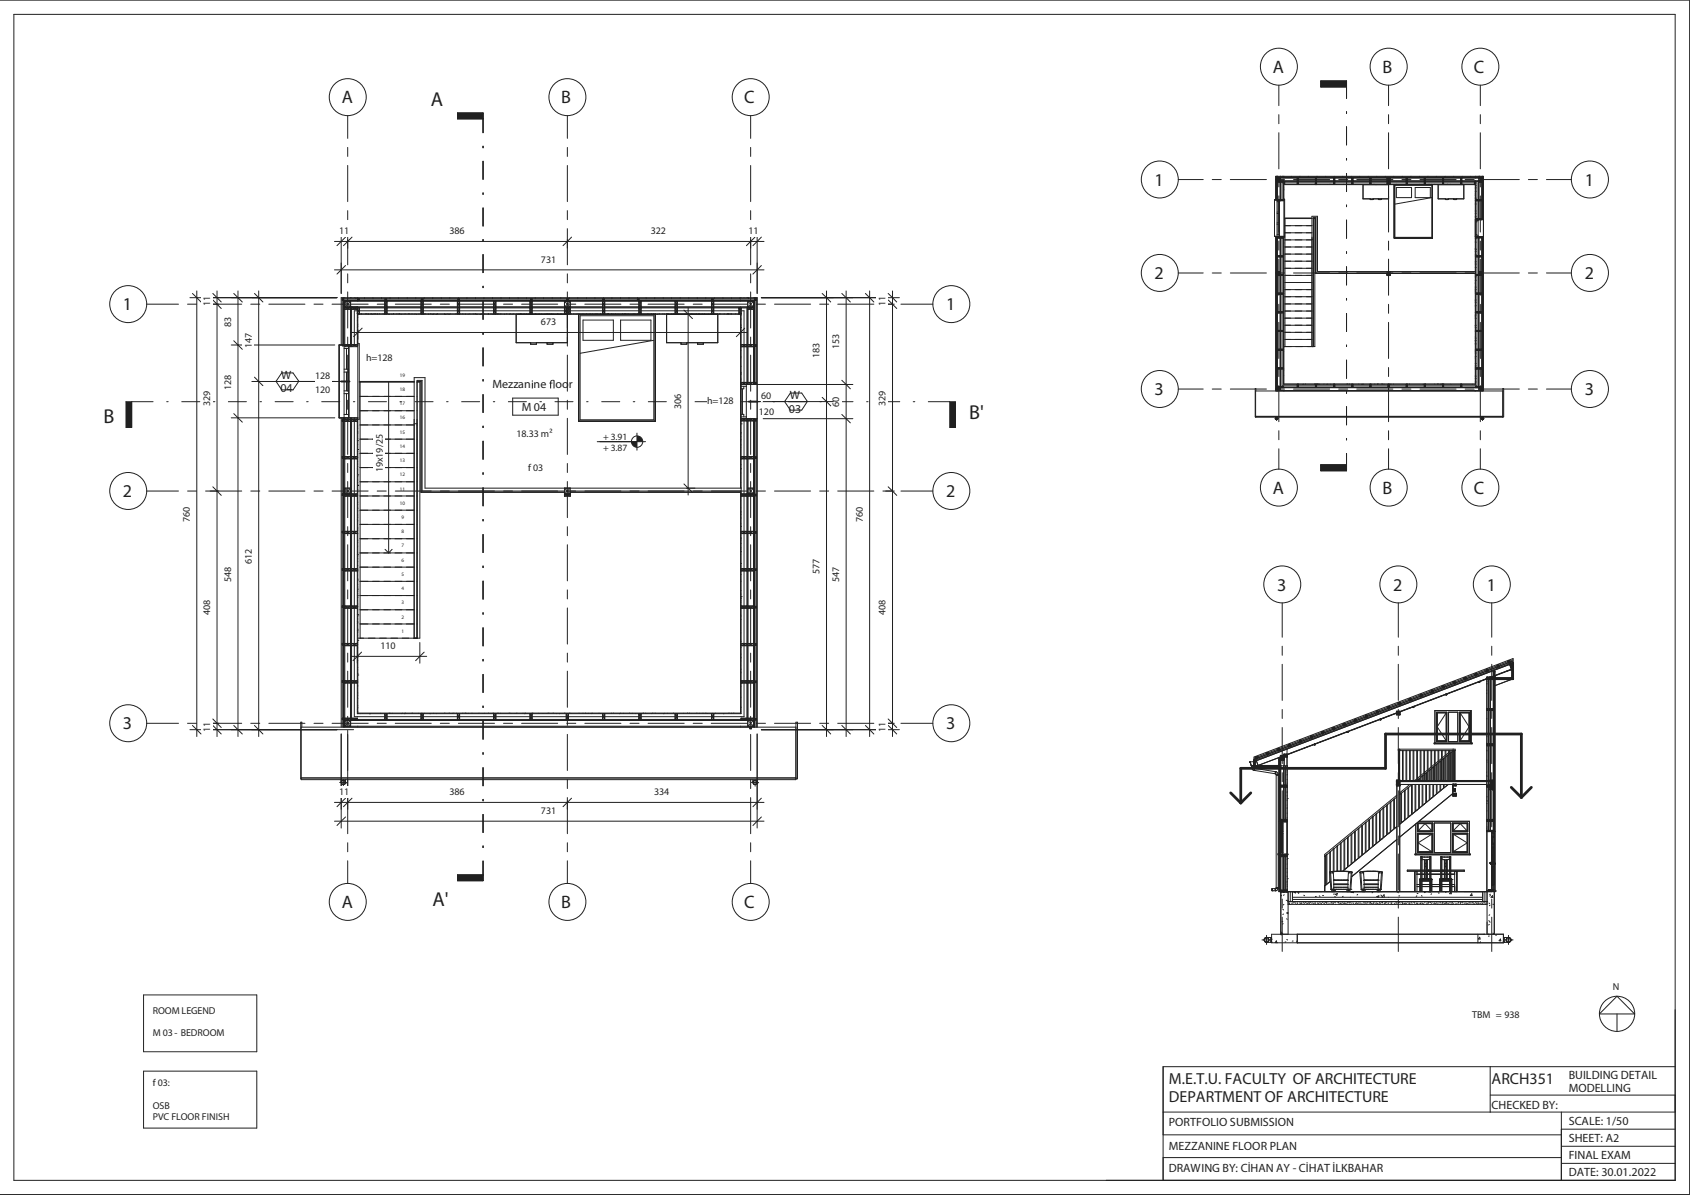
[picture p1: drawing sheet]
<svg xmlns="http://www.w3.org/2000/svg" width="594mm" height="420mm" viewBox="0 0 594 420" stroke-linecap="round" stroke-linejoin="round" font-family="sans-serif">
<defs><g id="words">
<g font-size="7.1" fill="#231f20">
<text x="151.4" y="37.3">A</text>
<text x="36.4" y="148.7">B</text>
<text x="340.7" y="147.5">B'</text>
<text x="152.1" y="318.6">A'</text>
</g>
<g font-size="6.3" fill="#231f20">
<text x="447.4" y="25.6">A</text>
<text x="486" y="25.6">B</text>
<text x="518" y="25.6">C</text>
<text x="120.1" y="36.3">A</text>
<text x="197.3" y="36.3">B</text>
<text x="261.5" y="36.3">C</text>
<text x="405.9" y="65.3">1</text>
<text x="557.1" y="65.3">1</text>
<text x="405.9" y="98.1">2</text>
<text x="557.1" y="98.1">2</text>
<text x="43.2" y="109.2">1</text>
<text x="332.6" y="109.2">1</text>
<text x="405.9" y="139">3</text>
<text x="557.1" y="139">3</text>
<text x="447.4" y="173.6">A</text>
<text x="486" y="173.6">B</text>
<text x="518" y="173.6">C</text>
<text x="43.2" y="174.8">2</text>
<text x="332.6" y="174.8">2</text>
<text x="449" y="207.7">3</text>
<text x="489.8" y="207.7">2</text>
<text x="522.6" y="207.7">1</text>
<text x="43.2" y="256.5">3</text>
<text x="332.6" y="256.5">3</text>
<text x="120.1" y="319.3">A</text>
<text x="197.3" y="319.3">B</text>
<text x="261.5" y="319.3">C</text>
</g>
<g font-size="5.6" fill="#231f20">
<text x="410.9" y="381.1">M.E.T.U. FACULTY OF ARCHITECTURE</text>
<text x="524.3" y="381.1">ARCH351</text>
<text x="410.9" y="387.4">DEPARTMENT OF ARCHITECTURE</text>
</g>
<g font-size="4.2" fill="#231f20">
<text x="98.6" y="137.9">04</text>
<text x="98.8" y="133.2">W</text>
<text x="173.2" y="136.6">Mezzan</text>
<text x="187.6" y="136.6">ne</text>
<text x="195.2" y="136.6">oo</text>
<text x="200" y="136.6">r</text>
<text x="277.6" y="140.3">W</text>
<text x="183.4" y="144.4">M 04</text>
<text x="277.3" y="145">03</text>
<text x="551.4" y="379.2">BUILDING DETAIL</text>
<text x="524.3" y="389.8">CHECKED BY:</text>
<text x="551.4" y="384">MODELLING</text>
<text x="410.9" y="396">PORTFOLIO SUBMISSION</text>
<text x="551.4" y="395.6">SCALE: 1/50</text>
<text x="551.4" y="401.6">SHEET: A2</text>
<text x="410.9" y="404.3">MEZZANINE FLOOR PLAN</text>
<text x="551.4" y="407.6">FINAL EXAM</text>
<text x="410.9" y="412">DRAWING BY: CİHAN AY - CİHAT İLKBAHAR</text>
<text x="551.4" y="413.3">DATE: 30.01.2022</text>
</g>
<g font-size="3.5" fill="#231f20">
<text x="119.2" y="82.3">11</text>
<text x="158" y="82.3">386</text>
<text x="228.8" y="82.3">322</text>
<text x="263.1" y="82.3">1</text>
<text x="264.9" y="82.3">1</text>
<text x="190.2" y="92.3">731</text>
<text x="73.9" y="107.8" transform="rotate(-90 73.9 107.8)">1</text>
<text x="73.9" y="106" transform="rotate(-90 73.9 106)">1</text>
<text x="311.3" y="107.8" transform="rotate(-90 311.3 107.8)">1</text>
<text x="311.3" y="106" transform="rotate(-90 311.3 106)">1</text>
<text x="81.2" y="114.9" transform="rotate(-90 81.2 114.9)">83</text>
<text x="190.2" y="114.4">673</text>
<text x="88.5" y="122.3" transform="rotate(-90 88.5 122.3)">1</text>
<text x="88.5" y="120.5" transform="rotate(-90 88.5 120.5)">47</text>
<text x="288.1" y="125.8" transform="rotate(-90 288.1 125.8)">183</text>
<text x="295" y="122.8" transform="rotate(-90 295 122.8)">153</text>
<text x="128.7" y="126.9">h=128</text>
<text x="81.2" y="137" transform="rotate(-90 81.2 137)">128</text>
<text x="110.8" y="133.3">128</text>
<text x="73.9" y="142.7" transform="rotate(-90 73.9 142.7)">329</text>
<text x="110.8" y="138.1">120</text>
<text x="239.5" y="143.9" transform="rotate(-90 239.5 143.9)">306</text>
<text x="248.6" y="142.2">h=128</text>
<text x="267.6" y="140.4">60</text>
<text x="295" y="143.1" transform="rotate(-90 295 143.1)">60</text>
<text x="311.3" y="142.7" transform="rotate(-90 311.3 142.7)">3</text>
<text x="311.3" y="140.9" transform="rotate(-90 311.3 140.9)">29</text>
<text x="266.8" y="145.9">120</text>
<text x="134.6" y="154.4" transform="rotate(-90 134.6 154.4)">5</text>
<text x="181.6" y="153.5">18.33 m²</text>
<text x="134.6" y="159.1" transform="rotate(-90 134.6 159.1)">9/2</text>
<text x="134.6" y="166" transform="rotate(-90 134.6 166)">1</text>
<text x="134.6" y="164.2" transform="rotate(-90 134.6 164.2)">9x1</text>
<text x="185.6" y="165.7">f 03</text>
<text x="66.8" y="183.5" transform="rotate(-90 66.8 183.5)">760</text>
<text x="303.3" y="183.5" transform="rotate(-90 303.3 183.5)">760</text>
<text x="88.5" y="198.2" transform="rotate(-90 88.5 198.2)">612</text>
<text x="288.1" y="201.8" transform="rotate(-90 288.1 201.8)">577</text>
<text x="81.2" y="204.6" transform="rotate(-90 81.2 204.6)">548</text>
<text x="295" y="204.8" transform="rotate(-90 295 204.8)">547</text>
<text x="73.9" y="216.3" transform="rotate(-90 73.9 216.3)">408</text>
<text x="311.3" y="216.3" transform="rotate(-90 311.3 216.3)">408</text>
<text x="133.7" y="228.2">110</text>
<text x="73.9" y="257.4" transform="rotate(-90 73.9 257.4)">1</text>
<text x="73.9" y="255.6" transform="rotate(-90 73.9 255.6)">1</text>
<text x="311.3" y="257.4" transform="rotate(-90 311.3 257.4)">1</text>
<text x="311.3" y="255.6" transform="rotate(-90 311.3 255.6)">1</text>
<text x="119.2" y="279.6">1</text>
<text x="120.9" y="279.6">1</text>
<text x="158" y="279.6">386</text>
<text x="229.9" y="279.6">334</text>
<text x="190.2" y="286.2">731</text>
<text x="566.9" y="348.2">N</text>
<text x="53.7" y="356.5">ROOM LEGEND</text>
<text x="517.5" y="357.9">TBM</text>
<text x="525.8" y="357.9">=</text>
<text x="528.9" y="357.9">938</text>
<text x="53.7" y="364.4">M 03</text>
<text x="61.3" y="364.4">-</text>
<text x="63.6" y="364.4">BEDROOM</text>
<text x="53.7" y="381.9">f 03:</text>
<text x="53.7" y="389.9">OSB</text>
<text x="53.7" y="393.8">PVC FLOOR FINISH</text>
</g>
<g font-size="3.4" fill="#231f20">
<text x="212" y="154.7">+ 3.91</text>
<text x="212" y="158.4">+ 3.87</text>
</g>
<g font-size="1.8" fill="#231f20">
<text x="140.6" y="132.5">19</text>
<text x="140.6" y="137.5">18</text>
<text x="140.6" y="142.5">17</text>
<text x="140.6" y="147.5">16</text>
<text x="140.6" y="152.5">15</text>
<text x="140.6" y="157.5">14</text>
<text x="140.6" y="162.5">13</text>
<text x="140.6" y="167.5">12</text>
<text x="140.6" y="172.5">11</text>
<text x="140.6" y="177.5">10</text>
<text x="141.1" y="182.5">9</text>
<text x="141.1" y="187.5">8</text>
<text x="141.1" y="192.5">7</text>
<text x="141.1" y="197.5">6</text>
<text x="141.1" y="202.5">5</text>
<text x="141.1" y="207.5">4</text>
<text x="141.1" y="212.5">3</text>
<text x="141.1" y="217.5">2</text>
<text x="141.1" y="222.5">1</text>
</g>
</g></defs>
<!-- layer: katman 1 -->
<g fill="none" stroke="#231f20" stroke-width=".35">
<path d="M120.3 105h145.5M120.3 105v16.6M120.3 105l.5 .5M120.8 105.6v15.7M121.2 105.9v16M121.2 108l2-2.1v16M121.2 108h143.7M121.2 105.9l2 2.1-2 .7h2l-2-.7M121.2 105.9h143.7M122.1 104.7v.3M123.2 107.9h12.1M123.6 108.3h139v26.9l-2.1-.7"/>
<path d="M125.1 104.7v.3M125.6 116.1h.1M125.6 108.3l.8 2v-2l-.8 2h134.9l-.7-2v2l.7-2v142.6h-134.9v-104M125.6 109.3h-1v12M125.7 115.2l-.1 .1M125.7 111.6h.1M125.7 114h.1M125.7 114.8h.1M125.7 116.1h.1M125.7 118.5h.1M125.7 119.3h.1M125.7 114.4v.1"/>
<path d="M125.7 105v.5l.5-.5v.5zM125.7 119.9v.1M125.7 111v.1M126.4 109.3h8.9M127.1 110.4h-.1M128.1 104.7v.3M128.5 110.3h.1M129.5 110.4v.1M130.4 110.3v.1M130.9 110.5h.1M131.1 104.7v.3M131.7 110.3h.1"/>
<path d="M132.6 110.4h.2M134.1 104.7v.3M135.1 110.4v.1M135.3 105.9l.7 2.1v-2.1l-.7 2.1zM135.3 108.3v2l.7-2v2zM135.4 105v.5l.5-.5v.5zM136 107.9h12M136 109.3h12M136.6 110.5h.1M137.1 104.7v.3M137.8 110.5h.1M138.4 110.3l-.1 .1"/>
<path d="M140.1 104.7v.3M140.2 110.3h.1M143.1 104.7v.3M144 110.3l-.1 .1M145.8 110.3l.1 .1M146.1 104.7v.3M146.4 110.5h.1M148 105.9l.8 2.1v-2.1l-.8 2.1zM148 108.3v2l.8-2v2zM148.1 105v.5l.5-.5v.5zM148.8 107.9h12M148.8 109.3h12"/>
<path d="M149.1 110.4l-.1 .1M149.1 104.7v.3M150.6 110.4v.1M151.5 110.3v.1M152.1 104.7v.3M152.4 110.4l-.1 .1M153.3 110.5h.1M153.8 110.4h.1M155.1 104.7v.3M156.2 110.4l.1 .1M156.5 110.5h.1M157.7 110.5h.1"/>
<path d="M158.1 104.7v.3M160.4 110.4h-.1M160.8 105.9l.8 2.1v-2.1l-.8 2.1zM160.8 108.3v2l.8-2v2zM161 105v.5l.5-.5v.5zM161.1 104.7v.3M161.3 110.3h.1M161.6 107.9h11.9M161.6 109.3h11.9M163.6 110.4v.1M164.1 104.7v.3M164.6 110.5h-.1"/>
<path d="M167 110.3v.1M167.1 104.7v.3M167.5 110.5h.1M167.8 110.5h.1M168.7 110.5h.1M170.1 104.7v.3M171.7 110.3l-.1 .1M171.7 110.4l.1 .1M172.6 110.3v.1M173.1 104.7v.3M173.5 105.9l.8 2.1v-2.1l-.8 2.1zM173.5 108.3v2l.8-2v2z"/>
<path d="M174.3 107.9h12M174.3 109.3h12M174.9 110.4l.1 .1M175.8 110.4v.1M176.1 104.7v.3M177.3 110.4l.1 .1M179.1 110.4v.1M179.1 104.7v.3M180 110.5h.1M182.1 104.7v.3M182.5 110.3v.1M182.9 110.3h.1"/>
<path d="M185.1 104.7v.3M185.7 110.4l-.1 .1M186.2 110.3h.1M186.3 105.9l.7 2.1v-2.1l-.7 2.1zM186.3 108.3v2l.7-2v2zM186.5 105v.5l.5-.5v.5zM187 109.3h11.4M187 107.9h24.8M187.1 110.3v.1M188.1 110.3v.1M188.1 104.7v.3M188.6 110.5h.1"/>
<path d="M190.4 110.4h.1M191.1 104.7v.3M191.3 110.4v.1M192.3 110.3h.1M192.8 110.4v.1M193.7 110.3l.1 .1M194.1 104.7v.3M194.3 110.5h.1M196.1 110.4v.1M196.9 110.4v.1M197.1 104.7v.3M198.4 105.9l2.1 2.1v-2.1l-2.1 2.1z"/>
<path d="M198.4 108.3v2l.8-2v2zM198.5 110.4v.1M199.2 109.3h.5M199.2 105v.5l.5-.5v.5zM199.4 110.5v10h-18v-10M199.7 108.3v2l.8-2v2zM200.1 104.7v.3M200.5 109.3h11.3M201.7 110.3l-.1 .1M202.6 110.4h.1M203.1 104.7v.3M203.5 110.3l.1 .1"/>
<path d="M203.9 111h25.9v36.6h-25.9zM204.9 112.5h10.7v7.1h-10.7zM206.1 104.7v.3M208.2 110.3v.1M209.1 104.7v.3M209.2 110.3v.1M209.8 110.5h.1M211 110.5h.1M211.8 105.9l.8 2.1v-2.1l-.8 2.1zM211.8 108.3v2l.8-2v2zM211.9 105v.5l.5-.5v.5zM212.1 104.7v.3"/>
<path d="M212.6 107.9h12M212.6 109.3h12M213.4 110.3h.1M213.9 110.3v.1M214 110.4v.1M214.8 110.4h.1M215.1 104.7v.3M215.4 110.5h.1M217.2 110.4l.1 .1M218.1 104.7v.3M218.2 112.5h10.6v7.1h-10.6zM219 110.4v.1"/>
<path d="M219.5 110.3h.1M219.6 110.4v.1M221.1 104.7v.3M222.3 110.5h-.1M223.1 110.5h.1M224.1 104.7v.8l.5-.5v.5l-.5-.5M224.6 105.9l.7 2.1v-2.1l-.7 2.1zM224.6 108.3v2l.7-2v2zM224.7 110.3v.1M225.1 110.3h.1M225.3 107.9h12M225.3 109.3h12"/>
<path d="M227.1 104.7v.3M229.8 119.6l-25.9 4.6M230.1 104.7v.3M230.3 110.4v.1M230.3 110.3v37.8h-26.9v-37.6M230.9 110.5h.1M233.1 104.7v.3M233.6 110.4l-.1 .1M234.4 110.5h.1M234.5 110.3h.1M235 110.4l.1 .1M236 110.4h.1"/>
<path d="M236.1 104.7v.3M236.5 110.5h.1M237.3 105.9l.8 2.1v-2.1l-.8 2.1zM237.3 108.3v2l.8-2v2zM237.8 110.5h-.1M238.1 107.9h12M238.1 109.3h12M238.3 110.4l.1 .1M239.1 104.7v.3M240.7 110.5h.1M241.6 110.3l-.1 .1M242.1 104.7v.3"/>
<path d="M244.3 110.5h.1M244.8 110.3v.1M245.1 104.7v.3M245.8 110.4l-.1 .1M245.8 110.3v.1M248.1 104.7v.3M249 110.4v.1M249.9 110.5h.1M250.1 105.9l.8 2.1v-2.1l-.8 2.1zM250.1 108.3v2l.8-2v2zM250.2 105v.5l.4-.5v.5zM250.9 107.9h12v27.3"/>
<path d="M250.9 109.3h8.9M251.1 104.7v.3M251.4 110.3l.1 .1M252 110.5h.1M252.3 110.5v10h-18v-10M252.8 110.3h.1M254.1 104.7v.3M255.6 110.5h-.1M255.7 110.3h.1M256.2 110.4v.1M257.1 110.3l-.1 .1M257.1 104.7v.3"/>
<path d="M257.1 110.4h.1M259.5 110.4v.1M260.1 104.7v.3M260.3 115.2h.1M260.3 110.4h.1M260.4 116v.1M260.4 116.9v.1M260.4 114.2v.1M260.4 114.5l.1 .1M260.5 112.2h.1M260.5 110.9l-.1 .1M260.5 109.3h1v25.9"/>
<path d="M263.1 104.7v.3M264.9 105.9l-2 2.1 2 .7h-2l2-.7M264.9 105.9v29.3l-2-.7h2l-2 .7v-29.3l2 2.1M265.3 105.5h.1M265.3 104.7h.1M265.8 105l-.5 .5M265.8 105v30.2M266.1 104.7v30.5M119.9 121.3v-16.6h146.3v151M120.3 121.6h.5M120.8 121.6l-.5-.5h.5l-.5 .5M120.8 121.6v-16.6l-.5 .5h145.5l-.5-.5v30.2"/>
<path d="M121 129.8h1.6M121 130.8h1.6M121 137.4h1.6M121 138.4h1.6M121 122.5h1.6M121.2 121.9l2-.8h-2l2 .8M121.2 121.9h2M121.8 122.5v7.3M121.8 130.8v6.6M121.8 138.4v7.3M122.6 121.3v25.6M123.6 121.9l2-.8h-2l2 .8"/>
<path d="M123.6 121.9h2M125.6 121.9v-13.9l-2 .7h2l-2-.7v13.9M125.7 120.5h.1M125.8 120.8h.5v26.6h-2.7l2 .7h-2l2-.7M125.8 121.3h-6.6v25.6h6.6M126.3 134.1h19.3M126.3 134.4h19.3M126.6 134.4v90M126.6 139.4h19M136.6 134.4v60M146.6 134.1h1.4v39h50.4M146.6 134.4h1v90h-21.8"/>
<path d="M186.5 120.5v.5h2.1v-.5M192.3 120.5v.5h2.1v-.5M239.4 120.5v.5h2v-.5M245.2 120.5v.5h2v-.5M260.3 135.2h5.9M260.3 133.8l.1 .1M260.3 131.5h.1M260.4 133.9h-.1M260.4 134.8h.1M260.4 125.8v.1M260.4 132.9v.1M260.4 123.1v.1"/>
<path d="M260.5 121.1v.1M260.5 125.5h.1M260.5 133.3v.1M260.5 128.8h-.1M260.5 134.4v.1M260.5 121.1h2.1l-2.1 .8h2.1zM260.5 134.5h2.1l-2.1 .7M260.6 135.8h1.7M261 136.7v9M261.5 135.8v.9h-.9M262.3 135.2v12M262.9 121.1h2l-2 .8h2z"/>
<path d="M265.2 135.2v-29.6h-144.3v150M265.3 134.5h.5l-.5 .4h.5zM265.3 121.3h.5l-.5 .5h.5zM119.9 146.9v108.8M120.3 147.7h.5l-.5 .4h.5zM120.3 146.9v108.8M120.8 146.9v108.8M121 145.7h1.6M121.2 147.4h2l-2 .7h2zM121.2 146.9v108.4M123.2 146.9v108.4l-2-2M123.6 146.9v106.4l2-.8"/>
<path d="M124.6 146.9v105.1h10.7M125.6 154.9h.1M125.7 151.8l-.1 .1M125.7 148.5l-.1 .1M125.7 150.1v.1M125.7 149.7h.1M125.7 150.6h.1M125.7 151.8h.1M125.7 154.2h.1M125.7 155h.1M125.7 156.3h.1M125.7 158.7h.1"/>
<path d="M125.7 159.5h.1M125.7 159.9v.1M125.8 158h.1M126.6 144.4h19M126.6 149.4h19M126.6 154.4h19M126.6 159.4h19M145.6 149h1M260.3 155h.1M260.3 147.2h5.9M260.4 155h.1M260.4 152.6v.1"/>
<path d="M260.4 157.3v.1M260.4 153.5v.1M260.4 154.4l.1 .1M260.5 152v.1M260.5 156.4l-.1 .1M260.5 149h.1M260.5 152.3h.1M260.5 147.2l2.1 .8h-2.1l2.1-.8v106.1l-2.1-.8M260.6 145.7h.9v.9M260.6 146.6h1.7M261.5 147.2v104.8h-10.6M262.9 147.2v106.1"/>
<path d="M265.2 147.2v108.4M265.3 147.5h.5l-.5 .5h.5zM265.3 147.2v108.5M265.8 147.2v108.5M266.1 147.2v108.5M120.3 173.7h.5l-.5 .5h.5zM120.3 160.5h.5l-.5 .6h.5zM121.2 173.7h2M121.2 173.7l2 .7h-2l2-.7M121.2 160.5h2l-2 .8h2zM121.2 173.7l2-2.1h-2l2 2.1M123.6 173.7l2 .7h-2l2-.7z"/>
<path d="M123.6 160.5h2l-2 .8h2zM125.6 170.6h.1M125.6 173.6l.1 .1M125.6 164.7h.1M125.7 162.3v.1M125.7 163.1l.1 .1M125.7 164h.1M125.7 165.2h.1M125.7 167.7h.1M125.7 168.5h.1M125.7 169.7h.1M125.7 172l.1 .1"/>
<path d="M125.7 172.9h.1M125.7 174.1h.1M125.7 176.6h.1M125.7 177.4h.1M125.7 178.6l.1 .1M125.7 175.3v.1M125.7 166.4h.1M125.7 168.9h.1M125.7 160.9h.1M125.8 170.7h.1M125.8 167h.1M125.8 160.8h-.2"/>
<path d="M126.6 164.4h19M126.6 169.4h19M126.6 174.4h19M126.6 179.4h19M198.4 173.7h2.1M198.4 174.4h2.1M198.4 173.7l2.1-2.1v2.8M198.4 173.7l2.1 .7M200.5 173.7l-2.1-2.1v2.8M200.5 173.7l-2.1 .7M200.5 173.1h59.8M260.3 176.1l.1 .1"/>
<path d="M260.3 164.8h.1M260.3 171.6v-61.1h-134.5v140.2h134.5v-78.1M260.4 161.5v.1M260.4 173.7v.1M260.4 166.3h.1M260.4 171.3v.1M260.4 178.4v.1M260.4 169.6h.1M260.4 160.6v.1M260.4 163.3l.1 .1M260.5 173.2h.1M260.5 161.2h.1"/>
<path d="M260.5 179.9v.1M260.5 173.7h2.1l-2.1 .7h2.1zM260.5 160.5h2.1l-2.1 .8h2.1zM260.5 171.6h-111.1v-38.8h-3.8v91.6M260.5 172.6l-112.1 .1v-39h-1.8v90.7M262.9 173.7h2M262.9 173.7l2 .7h-2l2-.7M262.9 160.5h2l-2 .8h2zM262.9 173.7l2-2.1h-2l2 2.1M265.3 160.7l.5 .5h-.5l.5-.5zM265.3 173.8l.5 .5h-.5l.5-.5zM120.3 186.8h.5l-.5 .5h.5z"/>
<path d="M120.3 200h.5l-.5 .5h.5zM121.2 186.8h2l-2 .8h2zM121.2 200h2l-2 .7h2zM123.6 186.8h2l-2 .8h2zM123.6 200h2l-2 .7h2zM125.6 195h.1M125.7 194l-.1 .1M125.7 192.4h.1M125.7 183.4v.1M125.7 181.9h.1M125.7 183.1h.1M125.7 185.5h.1"/>
<path d="M125.7 186.3h.1M125.7 187.6h.1M125.7 190h.1M125.7 190.8h.1M125.7 192h.1M125.7 194.5h.1M125.7 195.3h.1M125.7 196.5h.1M125.7 198.9h.1M125.7 199.7h.1M125.7 184.2v.1M125.7 198.8v.1"/>
<path d="M125.7 189.9h.1M125.7 186.6v.1M125.8 181.1h-.1M126.6 184.4h19M126.6 189.4h19M126.6 194.4h19M126.6 199.4h19M135.3 193.1l1.3 1.3M137.8 193.1l-1.2 1.3M260.3 194h.1M260.3 185.1h.1M260.3 198.1h.1"/>
<path d="M260.3 189.2h.1M260.4 188.3v.1M260.4 194.8v.1M260.4 180.3h.1M260.4 192.5h.1M260.4 199v.1M260.4 190.1v.1M260.4 180.8v.1M260.4 193.1h.1M260.4 184.1v.1M260.5 191v.1M260.5 182.1h.1"/>
<path d="M260.5 189.8h-.1M260.5 186.8h2.1l-2.1 .8h2.1zM260.5 200h2.1l-2.1 .7h2.1zM262.9 186.8h2l-2 .8h2zM262.9 200h2l-2 .7h2zM265.3 187l.5 .4h-.5l.5-.4zM120.3 213.1h.5l-.5 .5h.5zM121.2 213.1h2l-2 .7h2zM123.6 213.1h2l-2 .7h2zM125.6 209.4h.1M125.6 200.4h.1M125.6 216.1h.1"/>
<path d="M125.6 207.2h.1M125.6 203.9h.1M125.6 219.1l.1 .1M125.6 201.3l.1 .1M125.7 218.5h-.1M125.7 211.1v.1M125.7 201h.1M125.7 203.4h.1M125.7 204.2h.1M125.7 205.5h.1M125.7 207.9h.1M125.7 208.7h.1"/>
<path d="M125.7 209.9h.1M125.7 212.4h.1M125.7 213.2h.1M125.7 214.4h.1M125.7 216.8h.1M125.7 217.7h.1M125.7 218.8h.1M125.7 217.5v.1M125.7 202.2h.1M125.7 218.6h.1M125.7 206.4h.1M125.8 216.2h.1"/>
<path d="M125.8 213.3l-.1 .1M125.8 210.1h-.1M126.6 214.4h19M126.6 204.4h19M126.6 209.4h19M126.6 219.4h19M260.3 212.7h.1M260.3 203.8h.1M260.3 210.3h.1M260.4 216h-.1M260.4 212.7h-.1M260.4 213.6v.1"/>
<path d="M260.4 211.8v.1M260.4 211.2v.1M260.4 217.8h.1M260.4 208.8l.1 .1M260.5 204.3v.1M260.5 216.5v.1M260.5 207.6l-.1 .1M260.5 201.9l-.1 .1M260.5 209.8h.1M260.5 213.2v.1M260.5 213.1h2.1l-2.1 .7h2.1zM262.9 213.1h2l-2 .7h2z"/>
<path d="M265.3 213.2h.5l-.5 .5h.5zM265.3 200.1l.5 .5h-.5l.5-.5zM120.3 226.2h.5l-.5 .6h.5zM120.3 239.4h.5l-.5 .5h.5zM121.2 226.2h2l-2 .8h2zM121.2 239.4h2l-2 .7h2zM123.6 226.2h2l-2 .8h2zM123.6 239.4h2l-2 .7h2zM125.6 221.5h.1M125.6 228.1h.1M125.7 239.6h-.1M125.7 230.6l-.1 .1"/>
<path d="M125.7 227.4h-.1M125.7 221.7l-.1 .1M125.7 237.9h.1M125.7 220v.1M125.7 221.3h.1M125.7 222.1h.1M125.7 223.3h.1M125.7 225.8h.1M125.7 226.6h.1M125.7 227.8h.1M125.7 230.2h.1M125.7 231h.1"/>
<path d="M125.7 232.3h.1M125.7 234.7h.1M125.7 235.5h.1M125.7 236.7h.1M125.7 239.2h.1M125.7 238.8v.1M125.7 229.9h.1M125.7 239.7h.1M125.8 237.3h.1M125.8 225.1h.1M125.8 222.3h-.1M260.3 239.5h.1"/>
<path d="M260.4 221.6v.1M260.4 233.8v.1M260.4 224.9h-.1M260.4 231.5h.1M260.4 222.5v.1M260.4 239.5h.1M260.4 236.2h.1M260.4 232.3v.1M260.4 230h.1M260.5 236.5v.1M260.5 227.6h.1M260.5 235.3h-.1"/>
<path d="M260.5 231.1v.1M260.5 225.4v.1M260.5 226.2h2.1l-2.1 .8h2.1zM260.5 239.4h2.1l-2.1 .7h2.1zM262.9 226.2h2l-2 .8h2zM262.9 239.4h2l-2 .7h2zM265.3 239.5h.5l-.5 .5h.5zM265.3 226.4l.5 .5h-.5l.5-.5zM106.1 255.7v-1.8h-.4l.2 19.9M120.3 252.5h.5l-.5 .5h.5zM121.2 253.3h143.7M121.2 255.3h143.7"/>
<path d="M121.2 253.3l2-.8h-2l2 .8-2 2M123.6 253h139M123.6 252.5h2v.8zM125.6 246.8l.1 .1M125.6 240.3h.1M125.7 240h.1M125.7 241.2h.1M125.7 243.6h.1M125.7 244.4h.1M125.7 245.7h.1M125.7 248.1h.1M125.7 248.9h.1"/>
<path d="M125.7 250.2h.1M125.7 250.8v.1M125.7 245.2v.1M125.7 241.9v.1M125.7 248.6l.1 .1M126 250.8h.1M127.5 250.9h.1M129.9 250.9h.1M133.7 250.8h.1M135.3 250.9v2.1l.7-2.1v2.1zM136 252h12M136.8 250.7v.1"/>
<path d="M137 250.8v.1M137.3 250.8l.1 .1M137.9 250.8v.1M141.2 250.9h-.1M141.5 250.8h.1M142.1 250.9h.1M142.5 250.7v.1M143 250.9h.1M144.8 250.8h.1M145 250.8h.1M147.2 250.8h.1M148 250.9v2.1l.8-2.1v2.1z"/>
<path d="M148.3 250.8h.1M148.6 250.9h.1M148.8 252h12M149.2 250.8l-.1 .1M151 250.9h.1M152.5 250.8v.1M153.4 250.9h-.1M156.3 250.7v.1M157.9 250.7l.1 .1M158.5 250.8v.1M159 250.8v.1M159.6 250.7v.1"/>
<path d="M160.5 250.8h.1M160.8 250.9v2.1l.8-2.1v2.1zM161.6 252h11.9M162.7 250.8h.1M163.5 250.7l.1 .1M163.8 250.8h.1M164.1 250.9h.1M164.7 250.8l-.1 .1M165.9 250.8h.1M168.3 250.8h.1M169.8 250.9h.1M170.3 250.8h.1"/>
<path d="M171.8 250.7v.1M173.4 250.7v.1M173.5 250.9v2.1l.8-2.1v2.1zM174.3 252h12M175.1 250.7l-.1 .1M175.9 250.8h.1M179 250.7l.1 .1M179.6 250.8v.1M181.1 250.9h-.1M181.6 250.8h.1M183.8 250.8h.1M184.3 250.9h.1"/>
<path d="M184.7 250.7v.1M185.2 250.9h.1M186.3 250.9v2.1l.7-2.1v2.1zM187 252h12.1M187 250.8h.1M187.2 250.7v.1M189.4 250.8v.1M190.9 250.9h.1M192.3 250.8v.1M192.9 250.7v.1M194.5 250.7v.1M195.6 250.9h.1"/>
<path d="M196.5 250.9h.1M198.5 250.7v.1M199.1 250.9l.7 2.1v-2.1l-.7 2.1zM199.8 252h12M200.2 250.7v.1M200.7 250.8l.1 .1M203.6 250.8h.1M204.9 250.8h.1M205.8 250.7v.1M206.3 250.9h.1M206.9 250.8v.1M207.8 250.9h.1"/>
<path d="M208.2 250.8h.1M210.5 250.8l.1 .1M211.1 250.9h.1M211.8 250.9v2.1l.8-2.1v2.1zM212 250.9h.1M212.6 252h12M214.9 250.8h.1M215.7 250.7v.1M217.6 250.9h.1M218.2 250.8h.1M219.1 250.8v.1M221.3 250.7v.1"/>
<path d="M221.8 250.9h.1M222.4 250.8l-.1 .1M223.3 250.9h.1M224.6 250.9v2.1l.7-2.1v2.1zM225.3 252h12M226 250.8h.1M226.2 250.7v.1M226.9 250.8h.1M227.5 250.9h.1M228.9 250.9h.1M229.3 250.8h.1M229.5 250.7v.1"/>
<path d="M230.4 250.8h.1M231.7 250.8v.1M233.1 250.9h.1M233.7 250.8h-.1M234.6 250.8l-.1 .1M236.8 250.7v.1M237.3 250.9v2.1l.8-2.1v2.1zM238.1 252h12M240.2 250.8v.1M241.7 250.7l-.1 .1M242.4 250.7v.1M243 250.9h.1"/>
<path d="M245 250.7l-.1 .1M245.9 250.8h-.1M247.1 250.8h.1M248 250.8h.1M248.6 250.9h.1M250.1 250.9v2.1l.8-2.1v2.1zM250.4 250.8h.1M251 250.9h.1M251.5 250.8h.1M252.8 250.8v.1M254.3 250.9h.1M256.3 250.7v.1"/>
<path d="M257.2 250.8h-.1M257.9 250.7v.1M260.3 249.3l.1 .1M260.4 250.2h.1M260.4 248.4h.1M260.4 241.3h.1M260.4 245.1v.1M260.5 248.7v.1M260.5 240.1h.1M260.5 252.5h2.1l-2.1 .8zM263.6 256.2h.5M263.6 255.8h.5"/>
<path d="M263.6 255.8l.5 .4M263.6 255.8v.4M264.1 255.8v.4M264.1 255.8l-.5 .4M264.9 253.3l-2-.8h2l-2 .8 2 2M264.9 253.3l-2 2v-108.1l2 .8h-2l2-.8v108.1M265.3 252.7l.5 .4h-.5l.5-.4zM279.8 255.7h-173.9v18.4h173.9v-20.2h.5v19.9h-.5M105.9 273.5h173.9M119.4 275.1h2.6M119.9 274.1v1M119.9 275.1l.5 .7"/>
<path d="M119.9 275.1l.6 .7M119.9 275.1l.1 .1M120 275.2h.1M120.4 275.8h.1M120.4 274.4l.9 .3 .1 .4M120.4 274.4l-.5 .7M120.5 274.4l-.6 .7M120.5 275.8l.2 .1M120.5 274.4l.5 .1 .4 .6M120.7 274.1v2.3M120.8 275.8l-.1 .1M121.3 275.4h.1"/>
<path d="M121.4 275.1l-.2 .5-.5 .3M121.4 274.1v1M121.4 275.1l-.1 .5-.9 .2M264.1 275.1h2.6M264.7 275.1l.5 .7M264.7 274.1v1M264.7 275.1v.1M264.7 275.2h.1M265.1 275.8h.1M265.2 274.4l.8 .3 .2 .4M265.2 274.4l-.5 .7M265.2 274.4l.6 .1 .4 .6"/>
<path d="M265.2 275.8l.2 .1M265.4 274.1v2.3M265.5 275.8l-.1 .1M266.1 275.4h.1M266.2 274.1v1M266.2 275.1l-.2 .5-.8 .2M266.2 275.1l-.3 .5-.5 .3"/>
</g>
<g fill="#fff">
<path d="M451.3 64.8l67.3 .1z"/>
<path d="M448.6 62l72.7 .2z"/>
<path d="M451.3 135l67.3 .1z"/>
<path d="M518.6 64.8l.1 12.4zM518.6 83.2l.1 12.3zM518.6 96l.1 39.1z"/>
<path d="M521.3 62l.2 15.2zM521.3 83.2l.2 54.3z"/>
<path d="M451.2 64.8l.1 5.5zM451.2 83.1l.1 52z"/>
<path d="M448.4 62l.2 8.3zM448.4 83.1l.2 54.4z"/>
</g>
<g fill="none" stroke="#231f20" stroke-width=".35">
<path d="M448.4 70.3v-8.3h73.1v75.5M448.6 70.3v-8.1h72.7v15M448.8 62.4h.1M448.8 62h.1M448.8 62.4h72.3l-.1 14.8M448.8 62.4v7.9M448.9 74.6h.8M448.9 75.1h.8M448.9 78.4h.8M448.9 78.8h.8M448.9 70.9h.8M449 63.6h71.9"/>
<path d="M449 62.6h71.9M449 70.6l1.1-.4h-1.1l1.1 .4M449 70.6h1.1M449 62.6v8M449 63.6l1.1-1v8M449 62.6l1.1 1-1.1 .4h1.1l-1.1-.4M449.3 70.9v3.7M449.3 75.1v3.3M449.3 78.8v3.7M449.7 70.3v12.8M450.2 70.6l1-.4h-1l1 .4M450.2 70.6h1"/>
<path d="M450.2 70.6v-7l1 .4h-1l1-.4v7M450.2 63.8h69.5v13.4l-1-.4h1l-1 .4M451 62v.2M451.2 64.3h-.5v6M451.2 63.8l.4 1v-1l-.4 1h67.5l-.4-1v1l.4-1v71.3h-67.5v-52M451.2 66.3h.1M451.2 65.8h.1M451.3 66.6v.1M451.3 70h.3v13.4h-.3M451.3 70.3h-3.3v12.8h3.3M451.6 64.3h4.4M451.6 76.7h9.6"/>
<path d="M451.6 76.8h9.6M451.7 76.8v45M451.7 79.3h9.5M454 62v.2M456 62.6l.4 1v-1l-.4 1zM456 63.8v1l.4-1v1zM456.4 64.3h6M457 62v.2M460 62v.2M461 64.8l-.1 .1M461.7 76.7h.7v19.5h25.2M461.7 76.8h.5v45h-10.9"/>
<path d="M461.9 64.8h.1M462.4 62.6l.4 1v-1l-.4 1zM462.4 63.8v1l.4-1v1zM462.5 64.9h.1M462.8 64.3h6M463 62v.2M464.2 64.9h.1M466 62v.2M466.6 64.8l.1 .1M467.6 64.8h.1M468.8 62.6l.4 1v-1l-.4 1zM468.8 63.8v1l.4-1v1z"/>
<path d="M469 62v.2M469.2 64.3h6M469.9 64.8v.1M472 62v.2M472.2 64.8l.1 .1M475 62v.2M475.2 62.6l.4 1v-1l-.4 1zM475.2 63.8v1l.4-1v1zM475.5 64.8v.1M475.6 64.3h5.9M476.4 64.9h.1M478 62v.2"/>
<path d="M479.1 64.9v5h9v-5M479.7 64.9h.1M481 62v.2M481.5 62.6l.4 1v-1l-.4 1zM481.5 63.8v1l.4-1v1zM481.9 64.3h5.7M482.7 69.9v.3h-1v-.3M483 64.8h.1M483.6 64.9h.1M484 62v.2M485.6 69.9v.3h-1v-.3M486.8 64.8h.1"/>
<path d="M487 62v.2M487.6 62.6v1l1.1-1v1zM487.6 63.8v1l.4-1v1zM487.7 64.9h.1M488 64.3h.3M488.3 63.8v1l.4-1v1zM488.7 64.3h5.6M488.7 64.8h.1M490 62v.2M490.1 64.9v18.8h13.5v-18.8M490.4 65.2h12.9v18.3h-12.9zM490.9 65.9h5.3v3.6h-5.3z"/>
<path d="M490.9 64.9h.2M491.9 64.9h.1M493 62v.2M493.4 64.9h.1M494.3 62.6l.4 1v-1l-.4 1zM494.3 63.8v1l.4-1v1zM494.7 64.3h6M496 62v.2M497.5 65.9h5.3v3.6h-5.3zM497.5 64.9h.1M499 62v.2M499 64.8h.1"/>
<path d="M500.7 62.6l.4 1v-1l-.4 1zM500.7 63.8v1l.4-1v1zM501.1 64.3h6M502 62v.2M502.3 64.8h-.1M503.2 64.8v.1M503.3 69.5l-12.9 2.3M504.2 64.8h.1M505 62v.2M507.1 62.6l.4 1v-1l-.4 1zM507.1 63.8v1l.4-1v1zM507.5 64.3h6"/>
<path d="M508 62v.2M508.9 64.8l-.1 .1M508.9 64.8v.1M509.1 69.9v.3h-1v-.3M509.8 64.8h.1M511 62v.2M512 69.9v.3h-1v-.3M512.2 64.8v.1M513.5 62.6l.3 1v-1l-.3 1zM513.5 63.8v1l.3-1v1zM513.8 64.3h4.5M514 62v.2"/>
<path d="M514.5 64.8h-.1M514.5 64.9l.1 5h-9v-5M517 62v.2M518.6 65.2h.1M518.6 66.1h.1M518.6 67.2h.1M518.6 69.7h.1M518.6 70.5h.1M518.6 71.7h.1M518.6 74.2h.1M518.6 75h.1M518.6 76.2h.1"/>
<path d="M518.6 77.2h2.9M518.7 70.2h1l-1 .4h1zM518.7 70.5h.1M518.7 73.8h-.1M518.7 68.1l-.1 .1M518.7 64.3h.5v12.9M518.7 77.6h.9M518.9 78v4.5M519.1 77.6v.4h-.4M519.6 77.2v6M519.9 70.2h1l-1 .4h1zM519.9 63.6h.1"/>
<path d="M519.9 62h.1M519.9 63.6l1 .4h-1l1-.4M520 62v.2M520.9 62.6v14.6l-1-.4h1l-1 .4v-14.6l1 1M520.9 62.6l-1 1M521 77.2v-14.7h-72.1v75M448.4 83.1v54.4M448.6 83.1v54.4M448.8 83.1v54.4M448.9 82.5h.8M449 96.5h1.1M449 83.3h1.1l-1.1 .4h1.1z"/>
<path d="M449 89.9h1.1l-1.1 .4h1.1zM449 83.1v54.2M449 96.5l1.1 .4h-1.1l1.1-.4M449 96.5l1.1-1h-1.1l1.1 1M450 83.1l.1 54.2-1.1-1M450.2 96.5h1l-1 .4h1zM450.2 83.3l1 .4h-1l1-.4zM450.2 89.9l1 .4h-1l1-.4zM450.2 83.1v53.2l1-.4M450.7 83.1v52.6h5.3M451.2 92.6h.1M451.2 83.6v.1"/>
<path d="M451.2 84.5l.1 .1M451.3 98.7h-.1M451.3 89.8h-.1M451.3 86.5h-.1M451.3 94.3v.1M451.7 96.8h9.5M451.7 81.8h9.5M451.7 84.3h9.5M451.7 86.8h9.5M451.7 89.3h9.5M451.7 91.8h9.5M451.7 94.3h9.5"/>
<path d="M451.7 99.3h9.5M461.2 84.1h.5M487.6 96.5h1.1M487.6 96.9h1.1M487.6 96.5l1.1-1v1.4M487.6 96.5l1.1 .4M488.7 96.2h29.9M488.7 96.5l-1.1-1v1.4M488.7 96.5l-1.1 .4M518.6 83.9h.1M518.6 85.1h.1M518.6 87.6h.1"/>
<path d="M518.6 88.4h.1M518.6 89.6h.1M518.6 92h.1M518.6 92.9h.1M518.6 94.1h.1M518.6 96.5h.1M518.6 97.3h.1M518.6 98.6h.1M518.6 83.2h.1M518.6 87.8h.1M518.6 95.5v-30.6h-67.3v70.1h67.3v-39M518.6 83.2h2.9"/>
<path d="M518.6 99.6h.1M518.6 87.4h.1M518.6 97.2l.1 .1M518.7 95.5h-55.6v-19.5h-1.9v45.8M518.7 96.5h1l-1 .4h1zM518.7 89.9h1l-1 .4h1zM518.7 83.2l1 .4h-1l1-.4v53.1l-1-.4M518.7 96h-56.1v-19.5h-.9v45.3M518.7 82.5h.4v.4M518.7 82.9h.9M519.2 83.2v52.5h-5.4M519.9 96.5h1"/>
<path d="M519.9 89.9h1l-1 .4h1zM519.9 96.5l1 .4h-1l1-.4M519.9 96.5l1-1h-1l1 1M521 83.2v54.3M521.3 83.2v54.3M449 103.1h1.1l-1.1 .3h1.1zM449 109.6h1.1l-1.1 .4h1.1zM449 116.2h1.1l-1.1 .4h1.1zM450.2 103.1h1l-1 .3h1zM450.2 109.6h1l-1 .4h1zM450.2 116.2h1l-1 .4h1zM451.2 104.7v.1"/>
<path d="M451.2 111.3h.1M451.2 108.5v.1M451.2 102.3l.1 .1M451.3 103.3h.1M451.3 113.3h.1M451.3 110h.1M451.3 104.3v.1M451.3 101.1h.1M451.7 101.8h9.5M451.7 104.3h9.5M451.7 106.9h9.5M451.7 109.4h9.5"/>
<path d="M451.7 111.9h9.5M451.7 114.4h9.5M451.7 116.9h9.5M451.7 119.4h9.5M518.6 101h.1M518.6 101.8h.1M518.6 103h.1M518.6 105.5h.1M518.6 106.3h.1M518.6 107.5h.1M518.6 109.9h.1M518.6 110.8h.1"/>
<path d="M518.6 111.9h.1M518.6 114.4h.1M518.6 115.2h.1M518.6 116.4h.1M518.6 118.9h.1M518.6 119.7h.1M518.6 111.3v.1M518.6 118.3l.1 .1M518.6 106.1l.1 .1M518.7 103.1h1l-1 .3h1zM518.7 109.6h1l-1 .4h1zM518.7 116.2h1l-1 .4h1z"/>
<path d="M518.7 101.4l-.1 .1M519.9 103.1h1l-1 .3h1zM519.9 109.6h1l-1 .4h1zM519.9 116.2h1l-1 .4h1zM441.5 137.5v-.9h-.3l.2 10M449 137.3h71.9M449 122.8h1.1l-1.1 .4h1.1zM449 129.3h1.1l-1.1 .4h1.1zM449 136.3l1.1-.4h-1.1l1.1 .4-1.1 1M449 136.3h71.9M450.2 122.8h1l-1 .4h1zM450.2 129.3h1l-1 .4h1z"/>
<path d="M450.2 135.9h1v.4zM450.2 136.1h69.5M451.2 123.5h.1M451.2 132.9h.1M451.2 130l.1 .1M451.3 121.1v.1M451.3 132l-.1 .1M451.3 122.2h.1M456 135.1v1l.4-1v1zM456.4 135.7h6M457.9 135.1h.1M458.9 135v.1"/>
<path d="M462.1 135h.1M462.4 135.1v1l.4-1v1zM462.8 135.7h6M463 135h.1M463.1 135.1h.1M463.6 135.1h.1M465.4 135v.1M466.4 135.1h.1M467.7 135.1h.1M468.8 135.1v1l.4-1v1zM469.2 135.7h6M473.5 135h.1"/>
<path d="M474.4 135v.1M475.2 135.1v1l.4-1v1zM475.6 135.7h5.9M477.7 135v.1M478.6 135.1h.1M479.1 135.1h.1M481.5 135.1v1l.4-1v1zM481.9 135.7h6M483.2 135l.1 .1M484.2 135h.1M484.2 135.1h.1M485.7 135h.1"/>
<path d="M486.5 135v.1M487.9 135.1l.4 1v-1l-.4 1zM488.3 135.7h6M488.9 135.1h.1M489 135v.1M489.9 135.1h-.1M494.3 135.1v1l.4-1v1zM494.7 135.7h6M495.5 135v.1M500.2 135.1h.1M500.7 135.1v1l.4-1v1zM501.1 135.7h6"/>
<path d="M501.1 135v.1M504.4 135v.1M505.3 135h.1M506.3 135.1h.1M506.8 135h.1M507.1 135.1v1l.4-1v1zM507.5 135.7h6M507.6 135l.1 .1M510 135.1h.1M513.5 135.1v1l.3-1v1zM517.6 135.1h-.1M518.6 120.9h.1"/>
<path d="M518.6 123.3h.1M518.6 124.1h.1M518.6 125.4h.1M518.6 127.8h.1M518.6 128.6h.1M518.6 129.9h.1M518.6 132.3h.1M518.6 133.1h.1M518.6 134.3h.1M518.6 129.6v.1M518.6 120.7h.1M518.6 129.1v.1"/>
<path d="M518.6 123.5h.1M518.7 122.8h1l-1 .4h1zM518.7 134.8h-.1M518.7 135.9h1l-1 .4zM518.7 129.3l1 .4h-1l1-.4zM519.9 122.8h1l-1 .4h1zM519.9 129.3h1l-1 .4h1zM519.9 136.3l1-.4h-1l1 .4M519.9 136.3h.1M519.9 136.3l1 1M520.9 136.3l-1 1v-54.1l1 .4h-1l1-.4v54.1M528.3 137.5h-86.9v9.2h86.9v-10.1h.3v10h-.3"/>
<path d="M441.4 146.4h86.9M448.1 147.2h1.3M448.4 146.7v.6l.3 .2M448.4 147.3l.1 .2M448.5 147v.5M448.5 147.5l.2 .1M448.5 147l-.1 .1M448.7 146.8l.4 .3M448.7 146.8l-.2 .2M448.7 146.7v1.1M448.7 146.8l.4 .4-.1 .3M449 147.5l-.3 .1"/>
<path d="M449.1 147.4l-.1 .1M449.1 147.4h.1M449.1 147.4l-.4 .1M449.1 146.7v.6M520.5 147.2h1.3M520.7 147.2l.2 .3M520.7 146.7l.1 .7M520.7 147.2l.1 .1M520.8 147.4l.1 .1M520.8 147.3l.1 .2M520.9 147.5h.1M521 147.5h.2"/>
<path d="M521 146.9l-.2 .1M521.1 146.7v1.1M521.2 146.9l.2 .1M521.4 147.5h-.2M521.4 147l-.3-.2-.4 .4M521.4 147l.1 .1M521.4 147v.5M521.4 147.5h-.5M521.4 147.4v.1M521.4 147.4h.1M521.4 147.4l-.1 .1M521.5 146.7l-.1 .7"/>
</g>
<g fill="#fff">
<path d="M522.7 313.5h2.6v15h-2.6z"/>
<path d="M450.3 313.5h2.5v15h-2.5z"/>
<path d="M447 328.5h9v3h-9z"/>
<path d="M519.5 328.5h9v3h-9z"/>
<path d="M452.8 317h69.9v1h-69.9z"/>
<path d="M525.4 238.8l.1 53.5z"/>
<path d="M522.6 238.8l.1 53.5z"/>
<path d="M454.3 313.5h66.9v2h-66.9z"/>
<path d="M452.4 265.3l79.1-30.1z"/>
<path d="M449.6 269.3l.2 19.5zM449.6 300.5l.2 13z"/>
<path d="M452.4 269.3l.1 19.5zM452.4 300.5l.1 13z"/>
</g>
<g fill="none" stroke="#231f20" stroke-width=".35">
<path d="M169.8 41.8v4.9M169.8 51.4v.6M169.8 56.7v6.3M169.8 67.8v.5M169.8 73.1v6.4M169.8 84.2v.6M169.8 89.5v6.4M169.8 100.6v.5M169.8 105.9v6.4M169.8 117v.6M169.8 122.3v6.4M169.8 133.4v.6"/>
<path d="M169.8 138.7v6.3M169.8 149.8v.5M169.8 155.1v6.4M169.8 166.2v.6M169.8 171.5v6.4M169.8 182.6v.5M169.8 187.9v6.4M169.8 199v.6M169.8 204.3v6.4M169.8 215.4v.6M169.8 220.7v6.4M169.8 231.8v.6"/>
<path d="M169.8 237.1v6.4M511 239.9l.3-.1 .1 .3-.3 .2zM514.8 238.4l.4-.1 .1 .4-.4 .1zM518.6 237l.4-.1 .1 .3-.3 .1zM519.3 239.9l-.1 .1M520 239.7h-.1M520.3 239.6h.1M521.5 239l.1 .1M522.3 238.8h.1M522.5 235.5l.4-.1 .1 .3-.3 .2zM522.6 238.8h9.3v-7.3l-91.1 34.7v3.5h8.8M522.7 238.2h1.1v.4h-1.1z"/>
<path d="M522.7 238.8v89.7M522.7 239.6h.1M523.2 238.8v53.5M523.8 238.8v53.5M523.9 238.2h1v.4h-1zM523.9 238.8v53.5M524.2 238h.1M524.6 237.8v.1M524.9 238.8v53.5M525.1 238.8v53.5M525.4 238.4v-2.3h-.3v2.3M525.4 238.8v53.5"/>
<path d="M525.5 237.6v.8M525.5 238.8v74.2M526.4 234l.3-.1 .1 .4-.3 .1zM527.6 236.7h.1M528.5 236.4v.1M529.7 235.9h.1M530.1 235.8l-.1 .1M530.2 232.6l.3-.1 .2 .3-.4 .2zM530.6 235.7h.1M530.7 233.4l.8 2zM531.5 235.2l-79.1 30.1h-1v23.5M531.6 238.4h-8.9l-.1 75.1h-72.4"/>
<path d="M531.6 233.3l-.1 2-79.1 30.1M531.9 232l-91.1 34.6M531.9 232.4l-91.1 34.6M531.9 232.4l-91.1 34.7M531.9 232.8l-91.1 34.6M169.8 248.3v.5M169.8 253.5v6.4M460.8 259l.3-.2 .2 .4-.4 .1zM464.7 257.5l.3-.1 .2 .3-.4 .2zM466.9 259.8v.1M468.5 256l.3-.1 .2 .4-.4 .1zM469.3 258.9v.1"/>
<path d="M471.1 258.2h.1M472.3 254.6l.4-.1 .1 .3-.4 .1zM473.6 257.4h.2M473.8 257.3v.1M475.7 256.5h.1M476.3 253.1l.3-.1 .1 .3-.3 .2zM476.4 256.2h.1M476.5 256.1v.1M476.6 256.1v.1M477.7 255.8h.1M478.4 255.5h.1M478.5 255.4h.1"/>
<path d="M480.1 251.6l.3-.1 .2 .4-.4 .1zM482 254.1h-.1M482.5 253.9v.1M483.4 253.5l.1 .1M483.9 250.2l.4-.1 .1 .3-.4 .1zM485.3 252.9l-.1 .1M485.4 252.9h.1M486.2 252.6h.1M487.8 248.7l.4-.1 .1 .3-.4 .2zM488.2 251.8h.1M488.4 251.6h.1M490.4 250.9l-.1 .1"/>
<path d="M491 250.2h1v1h-1zM491.7 247.2l.3-.1 .1 .4-.3 .1zM493.5 249.7h.1M495.2 249v.1M495.3 249h.1M495.5 245.8l.3-.1 .2 .3-.4 .1zM495.5 248.9h.1M495.8 248.9h-.1M496.7 248.6h.2M496.9 248.5v.1M497.3 248.3h.1M499.4 244.3l.4-.1 .1 .3-.4 .2z"/>
<path d="M500 247.2v.1M502.6 246.2h.1M503 246.1h.1M503.2 246.1h.1M503.2 242.8l.4-.1 .1 .4-.4 .1zM505 250.4h3.6v10.3h-3.6zM505.1 250.5l.1 .1M505.1 250.5v10.1M505.1 250.5h3.4M505.2 250.6h3.2M505.2 250.6v9.9M505.3 245.3h.1"/>
<path d="M506.6 244.8h.1M507 241.4l.4-.1 .1 .3-.3 .1zM508.3 244.2h.2M508.4 250.6l-3.2 4.9 3.2 5M508.4 250.6v9.9M508.4 244v.1M508.5 250.5l-.1 .1M508.5 250.5v10.1M508.5 244.1v.1M509.2 250.4h3.3v10.3h-3.3zM509.6 243.6h.1M510.5 243.2h.1"/>
<path d="M511.5 242.9h.1M511.9 242.8h.1M512.6 242.4h.1M513 250.4h3.6v10.3h-3.6zM513.2 250.5h3.3M513.2 250.5v10.1M513.2 250.5l.1 .1M513.3 250.6l3.1 4.9-3.1 5M513.3 250.6h3.1M513.3 250.6v9.9M516.4 250.6v9.9M516.5 250.5v10.1"/>
<path d="M516.5 250.5l-.1 .1M516.5 241h.1M516.9 249.8v11.5M517.4 240.7h.1M522.6 242.6l.1 .1M522.7 243.7l-.1 .1M522.7 249.1l1.1 .2M522.7 240.3h.1M522.7 249.4h.1M522.7 259h.1M522.7 249.7h1.1M523.9 249.3h1"/>
<path d="M523.9 249.7h1M525.5 241.1l6.1-2.3v-5.7h.3l-91.1 34.7M169.8 264.6v.6M169.8 269.9v6.4M439.3 267.9h.2M439.5 268l.3 1.3h1M439.5 267.9v.1M439.5 267.9h.1M439.8 269.2h1M440 269.8h.1M440 269.8a1.01 1.01 0 0 0 .9 1.1M440 269.3v.5"/>
<path d="M440 269.8h.7M440.7 269.8h.1M440.7 269.3v.6l.3 .2M440.8 267.8l-1.3 .1M440.8 267.8h.1M440.8 267.3h.3v2.4M440.9 270.9h.1M440.9 270.9l7.4 1.1M441 270.1l7.4 1.2M441 270.1h.1M441 270.1l-.1 .8M441.1 269.6h9"/>
<path d="M441.1 269.3h11.4v31M441.5 266.3l.4-.1 .1 .3-.3 .2zM441.6 267.5l10.8-4.1v25.4M441.6 267.5l.7 1.6 7.9-3-.6 .2v33.8M441.6 267.5l-.5 .1M445.3 264.9l.3-.1 .2 .3-.4 .1zM448.3 272h.1M448.3 272l.3 .4M448.3 271.9h.1M448.4 271.3h.1M448.4 271.3l-.1 .7M448.4 271.4h.1"/>
<path d="M448.4 271.3l.7 .4 .2 .7M448.6 272.4h.1M448.6 272.4h.7M448.6 272.4v39.8M449.2 263.4l.3-.2 .2 .4-.4 .2zM449.3 272.4h.1M449.3 272.4v27.8M450.2 276.2h1M450.2 266.8h1M450.2 265.7h1v1.4h-1zM450.2 269.3v19.5M450.2 276.6h1"/>
<path d="M451.2 269.3v19.5M451.4 276.2h1M451.4 266h1M451.4 276.6h1M451.9 269.3v19.5M452.4 269.6h.1M452.4 270.9h.1M452.4 272.5h.1M452.4 274.1h.1M452.4 275.4h.1M452.4 277h.1M452.4 278.6h.1"/>
<path d="M452.4 279.8h.1M452.4 271.4l.1 .1M452.4 265.7h-1.2M452.5 269.4l-.1 .1M452.5 278.3v.1M453.1 261.9l.4-.1 .1 .3-.4 .2zM454.1 264.8h.1M457 260.4l.3-.1 .1 .4-.3 .1zM458.5 263v.1M459.2 262.8h.1M459.4 262.7h.1M461.4 261.9h.1"/>
<path d="M462.2 261.7l-.2 .1M462.2 261.5v.1M463.9 261h.1M464.2 260.9h.1M491 276.2h1M491 275.8h31.6M491 274.8h33.9M491 279.6l-25.3 20.8v13.1M491.4 274.4v.4M491.4 274.8v1M491.5 263.4h20v.5h-20zM491.6 275.1h.1"/>
<path d="M491.6 275.4h.1M491.6 275.5h.1M491.6 275.1l.1 .1M491.6 275.4v.1M491.6 275.4h.2M491.7 275.1h.1M491.7 275.2h.1M491.7 275.4h.1M491.7 275.5h.1M491.7 263.9v10.5M491.7 275.1v.1M491.7 275.4v.1"/>
<path d="M491.7 275.1l.1 .1M491.8 275.1h.1M491.8 275.4h.1M491.8 275.4l-.2 .1M491.9 263.9v10.5M491.9 274.8v1M492 263.4v11.4M492 275.8v37.7M493 263.9v10.5M493.2 263.9v10.5M494.2 263.9v10.5M494.5 263.9v10.5"/>
<path d="M495.5 263.9v10.5M495.6 275.8l-3.6 2.9M495.7 263.9v10.5M496.4 275.8l-.2 .2v10.4l-1 .8v-10.4l-.3 .2v10.5l-.9 .8v-10.5l-.3 .3v10.4l-1 .8v-10.4l-.3 .2v10.4l-.4 .3 16.9-14M496.4 275.8l-4.4 3.6M496.4 275.8v10.4l1-.8v-9.6M496.7 263.9v10.5M497 263.9v10.5M497.7 275.8v9.4l1-.8v-8.6M498 273.9l-.7 .5M498 263.9v10.5M498.3 263.9v10.5"/>
<path d="M498.7 274.4l.2-.7v.7M498.9 275.8v8.4l1-.8v-7.6M499.2 263.9v10.5M499.2 273.5l-.9 .8M499.2 272.8l-.9 .9M499.5 263.9v10.5M499.9 274.4v-1.5l.3-.2v1.7M500.2 275.8v7.3l1-.8v-6.5M500.5 272.4l-1 .9M500.5 271.8l-1 .8M500.5 263.9v10.5M500.8 263.9v10.5"/>
<path d="M501.2 274.4v-2.5l.2-.2v2.7M501.4 275.8v6.3l1-.8v-5.5M501.7 263.9v10.5M501.7 271.4l-.9 .8M501.7 270.8l-.9 .8M502 263.9v10.5M502.4 274.4v-3.5l.3-.2v3.7M502.7 275.8v5.3l.5-.5M503 263.9v10.5M503 270.4l-1 .8M503 269.7l-1 .9M503.3 263.9v10.5"/>
<path d="M503.7 275.8v4.5l-.5 .3M503.7 274.4v-4.6l.2-.2v4.8M504.2 261.3h13.3v.2h-13.3zM504.2 269.3l-.9 .9M504.2 268.7l-.9 .9M504.2 263.9v10.5M504.5 263.9v10.5M504.9 275.8v3.4l-1 .8v-4.2M504.9 268.8v5.6M505.1 260.6h3.4M505.2 268.6v5.8M505.2 260.5l-.1 .1"/>
<path d="M505.2 260.5h3.2M505.5 268.3l-1 .9M505.5 267.7l-1 .8M505.5 263.9v10.5M505.8 263.9v10.5M506.2 275.8v2.4l-1 .8v-3.2M506.2 274.4v-6.6l.2-.2v6.8M506.7 267.3l-.9 .8M506.7 266.7l-.9 .8M506.7 263.9v10.5M507 263.9v10.5M507.4 275.8v1.4l-1 .8v-2.2"/>
<path d="M507.4 274.4v-7.6l.3-.3v7.9M507.7 275.8v1.2l.5-.5M508 263.9v10.5M508 266.3l-1 .8M508 265.6l-1 .9M508.2 276.5h.1M508.3 263.9v10.5M508.4 260.5l.1 .1M508.7 274.4v-8.7l.2-.2v8.9M508.7 275.8v.4l-.4 .3M509.2 265.2l-.9 .9M509.2 264.6l-.9 .8"/>
<path d="M509.2 263.9v10.5M509.5 263.9v10.5M509.9 274.4v-9.7l.3-.2v9.9M510.1 263.9l-.6 .5M510.5 264.2l-1 .9M510.5 263.9v10.5M510.7 275.8v3.2l-18.7 15.3M510.8 263.9v10.5M510.8 279h1v.8h-1zM510.8 279.4h1M510.8 275.8l-.1 1.2M510.8 263.9v.1"/>
<path d="M510.9 278h.1M510.9 278.1h.1M510.9 277.4h.1M510.9 277.5h.1M510.9 278.1l.5 .1v-.2l-.3 .2M510.9 277.4v.1M510.9 278v.1M510.9 277.5l.2 .1M510.9 277.4l.5-.1-.1 .3M510.9 278l.2 .1M511.1 277.3v.3M511.1 277.5h.1"/>
<path d="M511.1 278h.1M511.1 278.1h.1M511.1 277.3h.1M511.1 277.6h.1M511.1 277.3v.3l.2-.3M511.1 263.9v10.5M511.1 278v.2M511.2 278h.1M511.2 278.1h.1M511.2 277.4h.1M511.2 277.5h.1M511.2 277.3h.1"/>
<path d="M511.2 278.3h.1M511.2 277.3v1M511.3 278h.1M511.3 278.1h.1M511.3 277.3h.1M511.3 277.5h.1M511.3 277.6h.1M511.3 278v.2M511.4 263.9v10.5M511.8 275.8v.4h-1M513.2 260.6h3.3M513.3 260.5l-.1 .1"/>
<path d="M513.3 260.5h3.1M516.4 260.5l.1 .1M517.2 261.3v-11.5h-12.8v11.5M522.6 272.7h.1M522.6 263.7l.1 .1M522.7 271.4l-.1 .1M522.7 261.3v.1M522.7 267.2v.1M522.7 261.6h.1M522.7 267.9v.1M522.7 276.2h1.1M522.7 261.7h1.1"/>
<path d="M522.7 264h.1M522.7 272.9h.1M522.7 276.6h1.1M522.7 262.1h1.1M523.9 276.6h1M523.9 276.2h1M523.9 275.8h1M523.9 261.7h1M523.9 262.1h1M523.9 277.6h1M524.5 274.8v1M524.9 274.4h-33.9v39.1"/>
<path d="M169.8 281.1v.5M169.8 286.4v6.3M169.8 297.4v.6M449.6 288.8h2.9M449.8 288.8v-21.9h.3l-.1 21.9M450 289.4l.1 .2M450 293.1l.1 .2M450.1 289.6v2.6M450.1 293.3v6.2M450.1 292.2l-.1 .1M450.1 289.6h.1M450.1 299.5l-.1 .1"/>
<path d="M450.1 293.3h.1M450.1 292.2h.1M450.1 299.5h.1M450.1 288.8v.4h.6v3.3h-.6v.3h.6v7.1l-1.5 .3v.3h3.6v-.2h-1.9M450.1 289.1v3.5M450.1 292.7v7.3M450.2 288.3h1M450.2 289.5h.2v2.7h-.2zM450.2 293.1h.2v6.5h-.2zM450.2 288.6h2.2M450.4 289.6h.2M450.4 293.3h.2"/>
<path d="M450.4 292.2h.2M450.4 299.5h.2M450.6 289.6v2.6M450.6 293.3v6.2M450.6 292.2h.1M450.6 299.5l.1 .1M450.7 299.8h.2M450.7 292.4h.2M450.7 293h.2M450.7 289.5l-.1 .1M450.7 293.1l-.1 .2M450.7 289.4h.2"/>
<path d="M450.9 288.9h1.5v11.4M450.9 288.8v11.7M451.4 288.3h1M452.4 281.4h.1M452.4 283.1h.1M452.4 284.3h.1M452.4 285.9h.1M452.4 287.5h.1M452.4 288.7h.1M452.5 281.2v.1M452.5 280.7h.1M452.5 283.9v.1"/>
<path d="M472.4 295.5l.3-.2v10.4l1-.8v-10.4l.2-.2v10.4l1-.8v-10.4l.3-.2v10.4l1-.8v-10.4l.2-.3v10.5l1-.9v-10.4l.3-.2v10.4l1-.8v-10.4l.2-.2v10.4M485.7 295l-.5 .5v-10.5l-.3 .3v10.4l-1 .8v-10.4l-.2 .2v10.4l-1 .8v-10.4l-.3 .2v10.4l-1 .8v-10.4l-.2 .2v10.5l-1 .8v-10.4l-.3 .2v10.4M485.7 295h.1M490.7 290.9l-.5 .5v-10.5l-.3 .2v10.5l-1 .8v-10.4l-.2 .2v10.4l-1 .8v-10.4l-.3 .2v10.4l-1 .8v-10.4l-.2 .2v10.5l-.5 .3M490.7 290.9l.3-.3-19 15.7 .4-.3v-10.5M490.7 290.9h.1M491 280.2l-25.3 20.9 .2-.2v10.4l.3-.2v-10.4l.2-.2v10.4l1.1-.8v-3.1M491 295.2l-15.8 13M497.7 289.7v10.6M498.3 293h5.3v6.8h-5.3zM498.3 289.4h5.3v3h-5.3zM498.4 292.2h5.1"/>
<path d="M498.4 289.5h5.1M498.4 299.6h5.1M498.4 293.1h5.1M498.4 289.5v2.7M498.4 293.1v6.5M498.4 289.5l.1 .1M498.4 293.1l.1 .2M498.5 292.2h-.1M498.5 299.5l-.1 .1M498.5 292.2h4.9M498.5 299.5h4.9M498.5 292.2l2.4-2.6 2.5 2.6"/>
<path d="M498.5 289.6h4.9M498.5 293.3h4.9M498.5 289.6v2.6M498.5 293.3v6.2M498.8 288.8h17.8v11.5M503.2 280.6h.1M503.4 293.3l-4.9 3 4.9 3.2M503.4 289.6v2.6M503.4 293.3v6.2M503.4 292.2h.1M503.4 299.5l.1 .1M503.5 289.5v2.7"/>
<path d="M503.5 293.1v6.5M503.5 289.5l-.1 .1M503.5 293.1l-.1 .2M504.2 289.4h5.8v10.4h-5.8zM510.6 293h5.4v6.8h-5.4zM510.6 289.4h5.4v3h-5.4zM510.7 292.2h5.2M510.7 289.5h5.2M510.7 299.6h5.2M510.7 293.1h5.2M510.7 289.5v2.7M510.7 293.1v6.5"/>
<path d="M510.7 289.5l.1 .1M510.7 293.1l.1 .2M510.8 292.2h-.1M510.8 299.5l-.1 .1M510.8 289.6h5M510.8 293.3h5M510.8 289.6v2.6M510.8 293.3v6.2M510.8 293.3l5 3-5 3.2M510.8 292.2h5M510.8 299.5h5M510.8 292.2l2.5-2.6 2.5 2.6"/>
<path d="M515.8 289.6v2.6M515.8 293.3v6.2M515.8 292.2h.1M515.8 299.5l.1 .1M515.9 289.5v2.7M515.9 293.1v6.5M515.9 289.5l-.1 .1M515.9 293.1l-.1 .2M522.6 281.6h.1M522.6 292.3h2.9M522.7 291.4h.1M522.7 282.5h.1"/>
<path d="M522.7 280.1v.1M522.7 288.3h1.1M522.7 290.8h.1M522.7 285.1h.1M522.7 288.6h1.1M522.7 292.2h2.2M522.7 292.1h2.2M523.9 288.3h1M523.9 288.6h1M524.3 294.2h.1M524.3 296.7h.1M524.3 294.4h.1"/>
<path d="M524.3 296.6h.1M524.3 296.5h.1M524.3 296.7h.6M524.3 294.4h.2M524.3 296.5h.2M524.4 292.3v21.2M524.4 292.7h.5v1.6h-.5M524.4 297.9h.2M524.4 292.8h.5M524.5 294.3v2.3M524.6 297.9v.1M524.6 298l-.2 .1"/>
<path d="M524.7 297.9v.1M524.7 298l.1 .1M524.7 294.3v2.3M524.7 294.4h.2M524.7 296.5h.2M524.9 296.5h.1M524.9 294.4h.1M524.9 293h.4M524.9 296.6v16.3M524.9 297.9h-.2M524.9 294.2h.1M524.9 296.7h.1"/>
<path d="M524.9 296.6h.1M524.9 294.2v2.5M525.3 292.3v10.9M169.8 302.7v5M447.2 313.2h.1M448.3 313.2h.1M448.3 312.4v.8M448.6 312.2h.1M448.6 312.2h.7M448.6 312.2l-.2 .2h-1.2v.8h1.1M449.3 312.2h.1M449.3 300.5v11.8l-.3 .6-.7 .3"/>
<path d="M449.6 300.5v13h76.2v-.4l-.5-.2M449.8 300.5v13M450 300.5v13M450.2 313.1h1M450.2 300.7h2.2M450.2 300.5v28M450.2 301h1M450.3 314.7l.2 .3M450.3 313.5v15M450.9 319.7l.3 .2M451.2 300.5v13M451.3 318l-.2 .2"/>
<path d="M451.4 313.1h1M451.4 300.5v13M451.4 301h1M451.4 314.6l-.2 .2M451.9 300.5v13M452.4 300.9h.1M452.4 302.1h.1M452.4 303.8h.1M452.4 305.4h.1M452.4 306.6h.1M452.4 308.2h.1M452.4 309.9h.1"/>
<path d="M452.4 311.1h.1M452.4 312.7h.1M452.4 300.5v13M452.5 316.5l-.4 .1M452.5 308.9h.1M452.5 301.9h.1M452.5 300.5v13M452.5 311.6v.1M452.8 316.6v.2M452.8 317h69.9M452.8 318h69.9M452.8 313.5v15"/>
<path d="M452.8 318h.1M453.1 318h.1M453.2 317.4v.1M453.2 317.7h.1M453.3 317.6h.1M453.6 313.5v3.5M453.7 318h.1M453.9 317h.1M454.1 317.7v.1M454.3 315.5h66.9M454.3 316.2h66.9M454.3 313.5v3.5"/>
<path d="M454.5 317.6h.1M454.5 317.2h.1M454.9 317.2h.1M454.9 317.3h-.1M455.3 317.6h.1M455.4 317.1h.1M455.5 313.5l-.2 .5-.5-.4 .2-.1M455.6 317.5h.1M455.7 318h.1M456 317h.1M456.1 317.2h.1M456.1 317.6v.1"/>
<path d="M456.2 313.7l.2 .3M456.7 313.9l-.3 .2M456.9 317.2h.1M456.9 318h.1M456.9 317h.1M457 317.6h.1M457.3 317.6h.1M457.6 317.4v.1M457.6 317.7v.1M458.1 318h.1M458.1 317.9h.1M458.2 317.3h-.1"/>
<path d="M458.3 314.8l.3 .1M458.5 317.6h.1M458.6 317.1h.1M458.9 317.2h.1M459.1 317.3l-.1 .1M459.2 317.9h.1M459.4 317.6h.1M459.5 317l.1 .1M459.7 317.6h.1M459.8 317.7l-.1 .1M460.1 317.2v.1M460.2 317.2h.1"/>
<path d="M460.2 317l-.1 .1M460.3 317.6h.1M460.6 318h.1M460.6 317.3l.1 .1M461.1 317v.1M461.2 317.6v.1M461.4 317.2h.1M461.8 318h.1M461.8 317.6v.1M461.9 317.1h.1M462.2 317.6h.1M462.3 317.3v.1"/>
<path d="M462.3 317.8l.1 .1M462.5 317.9h.1M462.6 318h.1M462.7 315.2h-.3M463.2 317.7l.1 .1M463.3 317.4h-.1M463.4 317.9v.1M463.4 317.6h.1M463.8 315l.2 .2M463.8 317.9h.1M463.8 317.2h.1M464.2 317.6h.1"/>
<path d="M464.3 317.1v.1M464.5 317.6v.1M464.6 318h.1M464.8 317.3h.1M465 317.2h.1M465.2 314.8l-.3 .1M465.4 317.7v.1M465.6 317.8h.1M465.7 311.4h.1M465.8 317.2v.1M465.8 317.2h.1M465.8 318h.1"/>
<path d="M466.2 317.2l-.1 .1M466.3 317.6h.1M466.3 317.3l.1 .1M466.7 317.9l-.1 .1M466.7 317v.1M466.9 317.5v.1M467.1 318h.1M467.4 306.7l.4 6h7.1M467.4 306.7l.3 .2M467.5 306.6h-.1M467.5 317.6h.1M467.6 309.9l-1.9 1.6"/>
<path d="M467.7 306.6h-.2M467.7 306.6l5.3-.3 2.2 .3M467.7 306.5v-7.1l-.2 .2-.1 7.1M467.7 306.9l.6 6.6M467.9 317.2h.1M468 317.8v.1M468.1 317.3h.1M468.2 317h.1M468.3 317.5v.1M468.4 306.6l.3 .3M468.4 306.6h.1M468.4 306.6l4.1-.2 1.9 .2"/>
<path d="M468.5 317.9l.1 .1M468.6 312.7v.8M468.7 317.6h.1M468.7 306.9l.1 2.6M468.7 306.4v-7.8l.2-.2v8M468.7 306.9h-1M468.8 312.7v.8M468.8 309.5h5.1M468.8 311h5M468.8 310.9h5M468.8 309.5v3.2M468.8 312h5"/>
<path d="M468.8 310.8h5M468.9 309.6h-.1M468.9 317.3l-.1 .1M468.9 309.5v.1M468.9 309.5h.1M469 309.5h.1M469.1 317.2h.1M469.1 314.3l-.3 .1M469.2 315.2l.2 .2M469.2 312.7l-.1 .8M469.4 317h.1M469.4 317.2v.1"/>
<path d="M469.4 314.4l.7-.3-.2 .7zM469.4 317.9h.1M469.5 318h.1M469.7 312.7l-.5 .5M469.9 306.3v-8.7l.3-.2v8.9M470.3 317.2h.1M470.4 317.3h-.1M470.5 317.3h.1M470.5 317.8v.1M470.7 318h.1M471 317.7h.1M471 317.4l.1 .1"/>
<path d="M471.1 317.6h.1M471.2 306.3v-9.7l.2-.3v10M471.4 317h.1M471.6 318h.1M471.6 317.5v.1M471.8 317.9l.1 .1M471.9 317.4h.1M472.1 315.1l-.2 .2M472.4 317.6h.1M472.4 317v.1M472.5 317.5v.1M472.5 317.6h.1"/>
<path d="M472.7 317.2h.1M473 317.7h.1M473.2 317.6h.1M473.5 312.7v.8M473.6 318h.1M473.6 317.3h.1M473.7 309.5h.1M473.8 309.5v.1M473.8 317.8v.1M473.8 309.6h.1M473.8 309.5v3.2M474 312.7l-.1 .8"/>
<path d="M474 317.2h.1M474.1 306.9h.9M474.1 306.9l-.3 2.6M474.1 312.7v.8M474.2 318h.1M474.3 317.4l.1 .1M474.4 306.6h.1M474.4 306.6l-.3 .3M474.6 317.3l-.1 .1M474.6 315.4v.1M474.7 317.9h-.1M474.8 317.2h.1"/>
<path d="M474.8 318h.1M474.9 312.7h.1M475 306.9l-.6 6.6M475 317l.1 .1M475.2 313.5h.1M475.2 317.6h.1M475.2 306.6h.1M475.3 306.7l-.4 6M475.3 306.7l-.3 .2M475.3 306.6v.1M475.6 317.2h.1M475.7 313.5l.1 .4-.9-.2 .2-.2"/>
<path d="M475.8 317.6h-.1M476 318h.1M476.4 317.6h.1M476.7 317.5h.1M476.7 317.6v.1M476.8 317.2h.1M477.2 317.6l.1 .1M477.3 314.5l-.3 .2M477.5 317.1l-.1 .1M477.7 317.6h.1M477.9 317.9h.1M478 317.2h.1"/>
<path d="M478 317h.1M478 306.7l.5 6h7l.5-6M478 306.7h.1M478.1 306.7l.3 .2M478.1 306.6l-.1 .1M478.1 306.6h.1M478.2 317.6h.1M478.2 306.6l2.2-.3h3.2l2.4 .4M478.4 306.9l.5 6.6M478.5 318h.1M478.7 317.7l.1 .1M478.9 317.9l-.1 .1"/>
<path d="M479.2 317h.1M479.3 312.7h.1M479.3 317.2h.1M479.3 312.7v.8M479.3 317.9h.1M479.3 306.9h-.9M479.3 306.9l.2 2.6M479.4 312.7v.8M479.5 309.5h.1M479.5 309.5h5M479.5 311h5M479.5 310.9h5"/>
<path d="M479.5 312h5M479.5 310.8h5M479.5 309.5v3.2M479.6 309.5h.1M479.6 309.5l-.1 .1M479.6 317.5h.1M479.7 318h.1M479.8 317.1h.1M479.9 312.7l-.1 .8M480.1 317.6h.1M480.2 317.3h.1M480.5 318h.1"/>
<path d="M480.5 317.6h.1M480.7 317v.1M480.7 317.2h.1M481.2 317.2l.1 .1M481.3 317.6h.1M481.6 317.2v.1M481.7 317.2h.1M481.8 317.3v.1M481.8 317.8h.1M482.1 317.6h.1M482.4 317.6l-.1 .1M482.5 318h.1"/>
<path d="M482.6 313.7l-.3 .2M482.9 317.2h.1M482.9 317.6v.1M482.9 317.5h.1M483 317.1h.1M483.5 317.8v.1M483.7 317.2h.1M483.7 318h.1M483.8 317.5v.1M483.9 306.4l1.1 .2M483.9 306.4l-4.9 .2 .3 .3M484.1 317.6h.1"/>
<path d="M484.1 312.7l.1 .8M484.3 309.5l.2 .1M484.3 317.7l.1 .1M484.4 309.5h.1M484.5 309.5v3.2M484.5 309.5h.1M484.5 317.9v.1M484.6 315.5l.1-.5-.7 .2 .4 .3M484.6 312.7v.8M484.7 306.9h.9M484.7 306.9l-.2 2.6M484.7 312.7h.1"/>
<path d="M484.7 312.7v.8M484.9 317.9h.1M484.9 318h.1M484.9 317.2v.1M485 306.6h.1M485 306.6l-.3 .3M485.1 317.8v.1M485.4 317.6h.1M485.4 314.7l.3 .2M485.4 317.1v.1M485.6 306.9l-.5 6.6M485.8 317.2h.1"/>
<path d="M485.8 317.3h.1M486 306.7l-.4 .2M486 317.3h.1M486 317.9h.1M486.2 315.5l-.5-.1 .8-.8 .1 .9M486.6 317.6h.1M486.7 317.8h.1M486.9 317.2v.1M487 317.2h.1M487.1 317.6h.1M487.4 318h.1M487.4 317.3l.1 .1"/>
<path d="M488 317.6h.1M488 317.5v.1M488.2 317.2h.1M488.6 318h.1M488.7 317.1h.1M489 317.6h.1M489.1 317.8v.1M489.3 317.3h.1M489.3 317.9h-.1M489.3 317h.1M489.4 318h.1M490.2 317.9l-.1 .1"/>
<path d="M490.2 317.6h.1M490.5 317h.1M490.6 317.9v.1M490.6 317.2h.1M490.9 317.4v.1M491 317.6h.1M491.3 313.7l.3 .2M491.5 318h.1M491.5 317.3h.1M491.6 317.3h.1M491.9 317.2h.1M492 317.1v.1"/>
<path d="M492 315h-.3M492.2 317.4v.1M492.7 317.2h.1M492.7 318h.1M492.9 317.9v.1M492.9 317.2h.1M493.1 317.6h.1M493.1 317.4h.1M493.1 317.7v.1M493.6 317.6h.1M493.9 318h.1M494.2 317.7h.1"/>
<path d="M494.2 317.4v.1M494.3 317.6h.1M494.7 317.2h.1M495.1 317.5h.1M495.3 318h.1M495.4 317.4l.1 .1M495.5 317.6h.1M495.8 317.9h.1M495.9 317.2h.1M496.2 317v.1M496.2 317.2h.1M496.3 318h.1"/>
<path d="M496.4 317.7l-.1 .1M496.7 317.2h.1M497.1 317.2h.1M497.1 317.2v.1M497.3 317.8v.1M497.3 306.4v7.1M497.4 300.3h19.4v.2h-19.4zM497.5 318h.1M497.8 317.5h.1M497.9 317.6h.1M498.1 315l-.3 .2M498.1 307.4h1.4"/>
<path d="M498.1 311h1M498.1 311.7h1M498.1 306.4v7.1M498.4 318h.1M498.4 317.6v.1M498.4 317.5v.1M498.5 314.1l-.4 .1M499.1 309.2v4.3M499.2 309.2v.5h.3M499.3 317.6h-.1M499.5 306h-4.8v.4h4.8M499.5 308.9l-.5 .3h4.4l-.4-.3"/>
<path d="M499.5 311h-.3v.2h.3M499.6 317.2h.1M499.7 314.9l.2 .2M499.8 306.4h.9M499.8 307.4h.9M499.8 306h.9M499.8 308.9h.9M499.8 301.3h1M499.8 311h2.8M499.8 311.7h2.8M499.8 309.7h2.8M499.8 301.3h2.8"/>
<path d="M499.8 301.2l-.3 .1v12.2M499.8 302l1.4 .4 1.4-.4M499.8 301.2v12.3M499.8 317.7l.1 .1M500 317.6h.1M500 317v.1M500.3 317h.1M500.4 318h.1M500.4 317.9h.1M500.6 317.8l-.1 .1M500.7 302.3v6.9M500.8 317.2h.1"/>
<path d="M500.9 317.1v.1M500.9 306.4h.6M500.9 307.4h.6M500.9 306h.6M500.9 308.9h.6M500.9 302.3v1.2h.6v-1.2M500.9 303.8h.6v.8h-.6zM500.9 309.2v-4.4h.6v4.4M501 313.8h-.3M501.4 317.9h.1M501.6 317.2h.1M501.6 318h.1"/>
<path d="M501.7 317.6h.1M501.7 307.4h.9M501.7 308.9h.9M501.7 306.4h.9M501.7 306h.9M501.7 302.3v6.9M501.8 317v.1M502 317.6h.1M502.2 306.4h.1M502.2 317.3v.1M502.2 306v.4M502.3 313.5v.1"/>
<path d="M502.3 317.2l.1 .1M502.6 301.2l.4 .1v12.2M502.6 301.3h-.9M502.6 301.2v12.3M502.8 317.2v.1M502.8 318h.1M502.9 313.5l-.6 .1M502.9 317.3v.1M503 309.7h.3M503 311.2h.3M503 306.4h3.5M503 307.4h3.5"/>
<path d="M503 306h3.5M503 311h.3M503.2 317.6h.1M503.3 314.3l-.3 .2M503.3 311h2.8M503.3 311.7h2.8M503.3 309.2v4.3M503.3 317v.1M503.6 317.2h.1M504 317.6v.1M504.2 317.1h.1M504.4 317.7h.1"/>
<path d="M504.5 317.6h.1M504.6 317.8v.1M504.9 317.2h.1M505 317.5l-.1 .1M505.3 318h.1M505.5 317.7v.1M505.5 317.4h.1M505.6 313.9l.2 .2M506 309.2h4.4M506 309.2h.1M506 317.9h.1M506.1 317.2h.1"/>
<path d="M506.1 309.2v4.3M506.2 309.2v.5h.3M506.4 317.4v.1M506.5 318h.1M506.5 308.9l-.5 .3M506.5 311h-.3v.2h.3M506.5 317.1l.1 .1M506.8 307.4h1M506.8 301.3h1M506.8 308.9h1M506.8 311h2.8M506.8 311.7h2.8"/>
<path d="M506.8 309.7h2.8M506.8 306.4h1M506.8 306h1M506.8 301.3h2.8M506.8 301.2v12.3M506.8 302a2.75 2.75 0 0 0 2.8 0M506.8 301.3l-.3-.1v12.3M506.9 317.6h.1M507.1 317.3h.1M507.1 317.8v.1M507.2 306.4h.1M507.2 306v.4"/>
<path d="M507.3 318h.1M507.5 317.1v.1M507.7 317.7h-.1M507.8 302.3v6.9M507.8 317.8l.1 .1M508 306.4h.5M508 307.4h.5M508 306h.5M508 308.9h.5M508 302.3v1.2h.5v-1.2M508 303.8h.5v.8h-.5zM508 309.2v-4.4h.5v4.4"/>
<path d="M508 317.2v.1M508.1 317.6h.1M508.4 317.2h.1M508.4 313.6l-.3 .2M508.5 317.2h.1M508.6 317.4h.1M508.6 317.7l-.1 .1M508.7 306.4h.9M508.7 307.4h.9M508.7 306h.9M508.7 308.9h.9M508.7 302.3v6.9"/>
<path d="M508.9 317.6h.1M509.1 317.5v.1M509.3 318h.1M509.6 301.2l.4 .1v12.2M509.6 301.2v12.3M509.6 301.3h-.9M509.7 317.4v.1M509.7 317.2h.1M509.8 318h.1M510 306h4.7v.4h-4.7M510 307.4h1.4M510 308.9l.4 .3"/>
<path d="M510 311h.2v.2h-.2M510.1 313.6l.1 .7-.6-.1zM510.2 317.8v.1M510.2 309.2v.5h-.2M510.3 311h1.1M510.3 311.7h1.1M510.3 309.2v4.3M510.4 317.3h.1M510.4 309.2h.1M510.5 317.2h.1M510.5 318h.1M510.6 317.5l-.1 .1"/>
<path d="M511 317.6h.1M511.4 317h-.1M511.4 306.4v7.1M511.6 317h.1M511.7 317.9v.1M511.8 318h.1M511.9 317.8h-.1M512.1 306.4v7.1M512.2 317.6h.1M512.6 317.2h.1M512.7 317.3h.1M512.7 317.8v.1"/>
<path d="M513.3 317.4v.1M513.4 317.6h.1M513.5 317.3h.1M513.8 317.2h.1M514.1 317.9v.1M514.1 317.1l-.1 .1M514.2 318h.1M514.2 317.4v.1M514.6 317h.1M514.7 317.6h.1M515 317.2h.1M515.3 317.7v.1"/>
<path d="M515.4 318h.1M515.5 317v.1M515.7 317.6l-.1 .1M515.8 317.6h.1M516.2 318h.1M516.2 317.5h.1M516.6 317.4v.1M516.8 317.3v.1M517.1 317.6h.1M517.3 317v.1M517.4 314.3l.1 .6-.6-.1zM517.4 317.2h.1"/>
<path d="M517.7 317.4h.1M517.8 317.9v.1M517.8 317.2h.1M517.9 317.6h.1M518.3 318h.1M518.4 317.8v.1M518.8 317.1l-.1 .1M518.9 317.5h.1M519 317.6l-.1 .1M519.5 317.2h.1M519.5 318h.1M519.5 317.6v.1"/>
<path d="M519.7 317.1v.1M519.9 317.7h-.1M519.9 317.6h.1M520.4 317.6h.1M520.7 318h.1M521 317.7v.1M521 317.4h-.1M521.1 317.6h.1M521.1 317.9v.1M521.2 314.8h-.1M521.2 313.5v3.5M521.5 317h.1"/>
<path d="M521.5 317.2h.1M521.5 317.9h.1M521.9 317.4l-.1 .1M522 313.5v3.7M522 318h.1M522.3 317.6h.1M522.6 317h.1M522.7 313.1h2.2h-2.2M523.2 313.2h.1M523.2 313h.1M523.2 313v.2M523.2 313.1h.1"/>
<path d="M523.2 313.2v.3M523.2 312.9h.3v.4h-.3M523.2 312.8v.2M523.3 312.8h.1M523.4 313.1h.1M523.4 312.8v.2M523.4 313.2v.3M523.4 317.5l.3 .2M523.8 318.2l-.3 .2M523.8 303.7h.1M523.9 303.7h.1M523.9 303.2v.5"/>
<path d="M523.9 303.2l-.1 .1M523.9 303.2h.1M523.9 303.2l.2 .5M523.9 314.8l-.2 .3M524 314.4l-.4 .1M524.1 303.4h.2M524.1 303.6h.2M524.1 303.7h-.2M524.2 313.1h.1M524.2 313h.1M524.3 313.1h.1M524.3 312.8v.2"/>
<path d="M524.3 313.2v.3M524.3 312.8h.1M524.4 312.9h.9M524.4 313.2h.1M524.4 313.3h.1M524.4 313h.1M524.4 303.2h.1M524.4 303.8h.1M524.4 311.1h.2M524.4 304.6v.3M524.4 302.7l.2 .1M524.4 310.9l.2 .2"/>
<path d="M524.6 302.8v.1M524.6 311.1h.1M524.6 302.9h-.2M524.6 314.9l.2 .6h-.7zM524.7 311.1h.2M524.7 302.8v.1M524.7 311.1h.1M524.7 302.9h.2M524.8 310.9l-.1 .2M524.8 302.7l-.1 .1M524.9 312.9h-.7v.4h.2M524.9 303.8h.1"/>
<path d="M524.9 303.2h.1M524.9 304.6l-.1 .3M524.9 303.4h.2M524.9 303.2v.6M524.9 303.6h.2M525.1 303.7h.2M525.1 317.9l-.3 .1M525.3 303.7v9.2M525.3 313.5v15M525.3 303.2v.5M525.3 303.2l-.2 .5M525.3 303.2h.1"/>
<path d="M525.4 303.7h.1M525.4 303.2v.5M443.6 330.5h3.2M444.4 330.5l.2 .6 .6 .2M444.4 330.5l.6 .8h1.8M444.6 329.9l-.2 .6M445.2 329.6a.86 .86 0 0 1 .9 .8 .86 .86 0 0 1-.7 .9M445.2 329.6h.1M445.2 328.9v3.2M445.2 329.6h1.6v1.7M445.2 329.6l-.6 .3M446.8 331.3h.1"/>
<path d="M447 328.5h81.5v3h-81.5zM447 330.1l.2 .2M448.7 330.8l.1 .6h-.6zM449.1 331.4v.1M450.3 328.2l.3-.1-.2 .6-.3-.2M450.3 327.6l.2 .2M450.9 324l-.3 .1M450.9 328.1l-.2 .2M451.1 324.8l-.3 .1M451.2 321.4l-.3 .1M452 331.2h-.3M452.3 323l.2 .3"/>
<path d="M452.3 330.3l.3 .2M452.8 320.8l-.5 .2 .5 .3M454.6 330.8l-.4 .1M456 328.5v2.9M456 330.8l-.2 .2M519.5 328.5v3M520.2 329.5l.1 .7-.6-.1zM520.2 331.5l.2-.3 .1 .3M521.6 328.5h.1M523.3 323.7l.3 .2M523.4 328.4l-.2 .2M523.5 329.1l-.3 .1"/>
<path d="M523.5 325l-.2 .2M523.6 324.1l.2 .1M523.7 321.6l-.3 .2M524.8 328.1l.3 .2M526.1 328.8h-.4M527.4 330.2l.2 .6h-.6zM528.5 331.1l-.2 .1M528.7 331.3h.1M528.7 330.5h3.2M530.3 329.6h-1.6v1.7M530.3 329.6l.6 .3M530.3 329.6h.1"/>
<path d="M530.3 328.9v3.2M530.3 329.6a.86 .86 0 0 0-.9 .8 .86 .86 0 0 0 .7 .9M530.9 329.9l.2 .6M530.9 331.1l-.6 .2M530.9 329.9l.2 .8-.2 .4M530.9 331.1l-.4 .2h-1.8M531.1 330.5h.1M531.1 330.5l-.2 .6M50.5 349.8h39.8v20h-39.8zM50.5 376.6h39.8v20h-39.8z"/>
<circle cx="445.2" cy="330.5" r=".8"/>
<circle cx="530.3" cy="330.5" r=".81"/>
</g>
<g fill="none" stroke="#231f20" stroke-width=".68">
<path d="M511 239.9l.4 .2M511 239.9l.1 .4M511.3 239.8l-.2 .5M511.3 239.8l-.3 .1M511.3 239.8l.1 .3M514.8 238.4l.5 .3M514.8 238.4l.1 .4M515.2 238.3l-.4 .1M515.2 238.3l-.3 .5M515.2 238.3l.1 .4M515.3 238.7l-.4 .1M518.6 237l.5 .2"/>
<path d="M518.6 237l.2 .3M519 236.9l-.2 .4M519 236.9l-.4 .1M519 236.9l.1 .3M519.1 237.2l-.3 .1M520 239.7h-.1M522.5 235.5l.5 .2M522.5 235.5l.2 .4M522.7 238.4h8.9l-8.9 .4M522.7 238.4v.4M522.7 238.4l8.9 .4M522.7 238.8h9.2"/>
<path d="M522.7 238.6h1.1M522.7 238.2v.4M522.7 238.2h1.1M522.7 238.2l1.1 .4M522.9 235.4l-.4 .1M522.9 235.4l-.2 .5M522.9 235.4l.1 .3M523 235.7l-.3 .2M523.8 238.2v.4M523.8 238.2l-1.1 .4M523.9 238.6h1M523.9 238.2v.4"/>
<path d="M523.9 238.2h1M523.9 238.2l1 .4M524.9 238.2v.4M524.9 238.2l-1 .4M525.1 236.1h.3M525.1 236.1v2.3l.3-2.3M525.4 236.1v2.3l-.3-2.3M526.4 234l.4 .3M526.4 234l.1 .4M526.7 233.9l-.2 .5M526.7 233.9l-.3 .1M526.7 233.9l.1 .4"/>
<path d="M526.8 234.3l-.3 .1M530.2 232.6l.5 .2M530.2 232.6l.1 .4M530.5 232.5l-.2 .5M530.5 232.5l-.3 .1M530.5 232.5l.2 .3M530.7 232.8l-.4 .2M530.7 233.4l.9 1.9M530.7 233.4l.8 2M530.9 233.3l-.2 .1M530.9 233.3l.7 2M530.9 233.3l.6 2.1"/>
<path d="M531.6 233.1v5.7M531.6 233.1h.3M531.6 233.1l.3 5.7M531.6 235.3l-.1 .1M531.9 233.1v5.7M531.9 233.1l-.3 5.7M460.8 259l.5 .2M460.8 259l.1 .3M461.1 258.8l-.2 .5M461.1 258.8l-.3 .2M461.1 258.8l.2 .4M461.3 259.2l-.4 .1"/>
<path d="M464.7 257.5l.5 .2M464.7 257.5l.1 .4M465 257.4l-.3 .1M465 257.4l-.2 .5M465 257.4l.2 .3M465.2 257.7l-.4 .2M468.5 256l.5 .3M468.5 256l.1 .4M468.8 255.9l-.2 .5M468.8 255.9l-.3 .1M468.8 255.9l.2 .4M469 256.3l-.4 .1"/>
<path d="M472.3 254.6l.5 .2M472.3 254.6l.1 .3M472.7 254.5l-.4 .1M472.7 254.5l-.3 .4M472.7 254.5l.1 .3M472.8 254.8l-.4 .1M473.6 257.4h.2M473.8 257.3v.1M476.3 253.1l.4 .2M476.3 253.1l.1 .4M476.6 253l-.2 .5M476.6 253l-.3 .1"/>
<path d="M476.6 253l.1 .3M476.7 253.3l-.3 .2M480.1 251.6l.5 .3M480.1 251.6l.1 .4M480.4 251.5l-.3 .1M480.4 251.5l-.2 .5M480.4 251.5l.2 .4M480.6 251.9l-.4 .1M483.9 250.2l.1 .3M484.3 250.1l-.3 .4M484.3 250.1l-.4 .1 .5 .2M484.3 250.1l.1 .3"/>
<path d="M484.4 250.4l-.4 .1M485.3 252.9l-.1 .1M487.8 248.7l.5 .2M487.8 248.7l.1 .4M488.2 248.6l-.4 .1M488.2 248.6l-.3 .5M488.2 248.6l.1 .3M488.3 248.9l-.4 .2M491 251.2h1M491 250.2h1M491 250.2v1M491 250.2l1 1"/>
<path d="M491.7 247.2l.4 .3M491.7 247.2l.1 .4M492 247.1l-.2 .5M492 247.1l-.3 .1M492 247.1l.1 .4M492 250.2v1M492 250.2l-1 1M492.1 247.5l-.3 .1M495.5 245.8l.5 .2M495.5 245.8l.1 .3M495.8 245.7l-.2 .4M495.8 245.7l-.3 .1"/>
<path d="M495.8 245.7l.2 .3M496 246l-.4 .1M496.7 248.6h.1M496.8 248.6h.1M496.9 248.6h-.1M496.9 248.5v.1M499.4 244.3l.5 .2M499.4 244.3l.1 .4M499.8 244.2l-.4 .1M499.8 244.2l-.3 .5M499.8 244.2l.1 .3M499.9 244.5l-.4 .2"/>
<path d="M503.2 242.8l.5 .3M503.2 242.8l.1 .4M503.6 242.7l-.3 .5M503.6 242.7l-.4 .1M503.6 242.7l.1 .4M503.7 243.1l-.4 .1M507 241.4l.5 .2M507 241.4l.2 .3M507.4 241.3l-.4 .1M507.4 241.3l-.2 .4M507.4 241.3l.1 .3M507.5 241.6l-.3 .1"/>
<path d="M508.3 244.2h.2M508.5 244.1v.1M511.4 240.1l-.3 .2M522.7 249.7h1.1M522.7 249.3v.4M522.7 249.3h1.1M522.7 249.3l1.1 .4M523.8 249.3v.4M523.8 249.3l-1.1 .4M523.9 249.7h1M523.9 249.3v.4M523.9 249.3h1"/>
<path d="M523.9 249.3l1 .4M524.9 249.3v.4M524.9 249.3l-1 .4M440.8 269.7h.3M440.8 267.3h.3M440.8 267.3v2.4M440.8 267.3l.3 2.4M441.1 267.3v2.4M441.1 267.3l-.3 2.4M441.5 266.3l.5 .2M441.5 266.3l.2 .4M441.9 266.2l-.2 .5"/>
<path d="M441.9 266.2l-.4 .1M441.9 266.2l.1 .3M442 266.5l-.3 .2M445.3 264.9l.5 .2M445.3 264.9l.1 .3M445.6 264.8l-.2 .4M445.6 264.8l-.3 .1M445.6 264.8l.2 .3M445.8 265.1l-.4 .1M449.2 263.4l.5 .2M449.2 263.4l.1 .4M449.5 263.2l-.2 .6"/>
<path d="M449.5 263.2l-.3 .2M449.5 263.2l.2 .4M449.7 263.6l-.4 .2M449.8 266.9h.3M449.8 266.9v2.4l.3-2.4M449.8 266.9l.3 2.4M450.1 266.9v2.7M450.1 269.3h-9l9 .3M450.1 269.3l-9 .3h9M450.2 276.6h1M450.2 266.8h1M450.2 267.1h1"/>
<path d="M450.2 276.2h1M450.2 265.7v1.4M450.2 276.2v.4M450.2 276.2l1 .4M450.2 265.7h1M450.2 265.7l1 1.1M450.2 266.8l1 .3M451.2 265.7v1.4M451.2 276.2v.4M451.2 276.2l-1 .4M451.2 265.7l-1 1.1M451.2 266.8l-1 .3"/>
<path d="M451.4 276.6h1M451.4 265.7h1M451.4 266h1M451.4 276.2h1M451.4 265.3v.7M451.4 276.2v.4M451.4 265.7l1 .3M451.4 276.2l1 .4M451.4 265.3h1M451.4 265.3l1 .4M452.4 265.3v.7M452.4 276.2v.4"/>
<path d="M452.4 265.7l-1 .3M452.4 276.2l-1 .4M452.4 265.3l-1 .4M453.1 261.9l.5 .2M453.1 261.9l.1 .4M453.5 261.8l-.4 .1M453.5 261.8l-.3 .5M453.5 261.8l.1 .3M453.6 262.1l-.4 .2M457 260.4l.4 .3M457 260.4l.1 .4M457.3 260.3l-.2 .5 .3-.1"/>
<path d="M457.3 260.3l-.3 .1M457.3 260.3l.1 .4M462 261.8h.1M462.1 261.8h.1M462.2 261.7l-.1 .1M491 276.2h1M491 274.8h1M491 275.8h1M491 274.4h1M491 274.4v1.8M491 275.8l1 .4M491 274.4l1 .4"/>
<path d="M491 274.8l.4 1v-1l-.4 1M492 274.4v.4M492 275.8v.4M492 275.8l-1 .4M492 274.4l-1 .4M510.8 276.2h1M510.8 279.4h1M510.8 279.8h1M510.8 275.8h1M510.8 275.8v.4M510.8 279v.8M510.8 275.8l1 .4"/>
<path d="M510.8 279h1M510.8 279l1 .4M510.8 279.4l1 .4M511.8 275.8v.4M511.8 279v.8M511.8 275.8l-1 .4M511.8 279l-1 .4M511.8 279.4l-1 .4M522.7 276.6h1.1M522.7 262.1h1.1M522.7 276.2h1.1M522.7 261.7v.4"/>
<path d="M522.7 276.2v.4M522.7 261.7h1.1M522.7 261.7l1.1 .4M522.7 276.2l1.1 .4M523.8 261.7v.4M523.8 276.2v.4M523.8 261.7l-1.1 .4M523.8 276.2l-1.1 .4M523.9 276.6h1M523.9 275.8h1M523.9 274.4h1M523.9 262.1h1"/>
<path d="M523.9 277.6h1M523.9 276.2h1M523.9 261.7v.4M523.9 274.4v.4M523.9 275.8v1.8M523.9 276.2l1 .4M523.9 275.8l1 .4M523.9 274.8h1M523.9 274.4l1 .4M523.9 261.7h1M523.9 261.7l1 .4M523.9 276.6l1 1"/>
<path d="M524.9 261.7v.4M524.9 274.4v3.2M524.9 276.2l-1 .4M524.9 275.8l-1 .4M524.9 274.8l-.4 1v-1l.4 1M524.9 274.4l-1 .4M524.9 261.7l-1 .4M524.9 276.6l-1 1M450.2 288.6h2.2M450.2 288.3l1 .3v-.3M450.2 288.3v.5M450.2 288.3h1"/>
<path d="M450.2 288.6l2.2 .2M450.2 288.8h2.2M451.2 288.3l-1 .3M451.4 288.3h1M451.4 288.3l1 .3M452.4 288.3v.5M452.4 288.3l-1 .3v-.3M452.4 288.6l-2.2 .2M522.7 288.6h1.1M522.7 288.3h1.1M522.7 288.3v.3M522.7 292.1v.1"/>
<path d="M522.7 288.3l1.1 .3M522.7 292.1l2.2 .1M522.7 292.2h2.2M522.7 292.1h2.2M523.8 288.3v.3M523.8 288.3l-1.1 .3M523.9 288.6h1M523.9 288.3v.3M523.9 288.3h1M523.9 288.3l1 .3M524.9 288.3v.3M524.9 292.1v.1"/>
<path d="M524.9 288.3l-1 .3M524.9 292.1l-2.2 .1M450.2 313.5h1M450.2 301h1M450.2 313.1h1M450.2 300.5v.5M450.2 313.1v.4M450.2 313.1l1 .4M450.2 300.5h2.2M450.2 300.7h2.2M450.2 300.5l2.2 .2M450.2 300.7l1 .3"/>
<path d="M451.2 301v-.3l-1 .3M451.2 313.1v.4M451.2 313.1l-1 .4M451.4 313.5h1M451.4 301h1M451.4 313.1h1M451.4 301v-.3l1 .3M451.4 313.1v.4M451.4 313.1l1 .4M452.4 300.5v.5M452.4 313.1v.4M452.4 313.1l-1 .4"/>
<path d="M452.4 300.5l-2.2 .2M452.4 300.7l-1 .3"/>
</g>
<path d="M432.6 278.8l3.6 3.5M439.7 278.8l-3.5 3.5M531.2 276.8l3.6 3.6M538.3 276.8l-3.5 3.6M534.8 280.4v-22.3h-47.7v12h-50.9v12.2" fill="none" stroke="#231f20" stroke-width=".97"/>
<path d="M160.8 39.8h9v2h-9z" fill="#231f20"/>
<path d="M160.8 39.8h9v2h-9z" fill="none" stroke="#231f20" stroke-width=".35"/>
<path d="M160.8 307.7h9v1.9h-9z" fill="#231f20"/>
<g fill="none" stroke="#231f20" stroke-width=".35">
<path d="M160.8 307.7h9v1.9h-9z"/>
<circle cx="45.1" cy="106.9" r="6.5"/>
</g>
<path d="M43.2 103.4h3.5v7.1h-3.5z" fill="#fff"/>
<circle cx="334.4" cy="106.9" r="6.5" fill="none" stroke="#231f20" stroke-width=".35"/>
<path d="M332.6 103.4h3.5v7.1h-3.5z" fill="#fff"/>
<g fill="none" stroke="#231f20" stroke-width=".35">
<path d="M51.5 106.9h11.2M65.9 106.9h3.2M72.3 106.9h12.7M88.1 106.9h3.2M94.5 106.9h12.7M110.4 106.9h3.1M116.7 106.9h12.7M132.6 106.9h3.2M138.9 106.9h12.7M154.8 106.9h3.2M161.1 106.9h12.7M177 106.9h3.2"/>
<path d="M183.4 106.9h12.7M199.2 106.9h3.2M205.6 106.9h12.7M221.5 106.9h3.1M227.8 106.9h12.7M243.7 106.9h3.2M250 106.9h12.7M265.9 106.9h3.2M272.3 106.9h12.7M288.1 106.9h3.2M294.5 106.9h12.7M310.4 106.9h3.1"/>
<path d="M316.7 106.9h11.2"/>
<circle cx="45.1" cy="172.6" r="6.5"/>
</g>
<path d="M43.2 169.1h3.5v7.1h-3.5z" fill="#fff"/>
<circle cx="334.4" cy="172.6" r="6.5" fill="none" stroke="#231f20" stroke-width=".35"/>
<path d="M332.6 169.1h3.5v7.1h-3.5z" fill="#fff"/>
<g fill="none" stroke="#231f20" stroke-width=".35">
<path d="M51.5 172.6h11.2M65.9 172.6h3.2M72.3 172.6h12.7M88.1 172.6h3.2M94.5 172.6h12.7M110.4 172.6h3.1M116.7 172.6h12.7M132.6 172.6h3.2M138.9 172.6h12.7M154.8 172.6h3.2M161.1 172.6h12.7M177 172.6h3.2"/>
<path d="M183.4 172.6h12.7M199.2 172.6h3.2M205.6 172.6h12.7M221.5 172.6h3.1M227.8 172.6h12.7M243.7 172.6h3.2M250 172.6h12.7M265.9 172.6h3.2M272.3 172.6h12.7M288.1 172.6h3.2M294.5 172.6h12.7M310.4 172.6h3.1"/>
<path d="M316.7 172.6h11.2"/>
<circle cx="45.1" cy="254.3" r="6.5"/>
</g>
<path d="M43.2 250.8h3.5v7h-3.5z" fill="#fff"/>
<circle cx="334.4" cy="254.3" r="6.5" fill="none" stroke="#231f20" stroke-width=".35"/>
<path d="M332.6 250.8h3.5v7h-3.5z" fill="#fff"/>
<g fill="none" stroke="#231f20" stroke-width=".35">
<path d="M51.5 254.3h11.2M65.9 254.3h3.2M72.3 254.3h12.7M88.1 254.3h3.2M94.5 254.3h12.7M110.4 254.3h3.1M116.7 254.3h12.7M132.6 254.3h3.2M138.9 254.3h12.7M154.8 254.3h3.2M161.1 254.3h12.7M177 254.3h3.2"/>
<path d="M183.4 254.3h12.7M199.2 254.3h3.2M205.6 254.3h12.7M221.5 254.3h3.1M227.8 254.3h12.7M243.7 254.3h3.2M250 254.3h12.7M265.9 254.3h3.2M272.3 254.3h12.7M288.1 254.3h3.2M294.5 254.3h12.7M310.4 254.3h3.1"/>
<path d="M316.7 254.3h11.2"/>
<circle cx="263.9" cy="34.2" r="6.5"/>
</g>
<path d="M261.5 30.6h4.6v7.1h-4.6z" fill="#fff"/>
<circle cx="263.9" cy="317.1" r="6.5" fill="none" stroke="#231f20" stroke-width=".35"/>
<path d="M261.5 313.5h4.6v7.1h-4.6z" fill="#fff"/>
<g fill="none" stroke="#231f20" stroke-width=".35">
<path d="M263.9 40.7v8M263.9 51.8v3.2M263.9 58.2v12.7M263.9 74.1v3.1M263.9 80.4v12.7M263.9 96.3v3.2M263.9 102.6v12.7M263.9 118.5v3.2M263.9 124.9v12.7M263.9 140.7v3.2M263.9 147.1v12.7M263.9 163v3.1"/>
<path d="M263.9 169.3v12.7M263.9 185.2v3.2M263.9 191.5v12.7M263.9 207.4v3.2M263.9 213.8v12.7M263.9 229.6v3.2M263.9 236v12.7M263.9 251.9v3.1M263.9 258.2v12.7M263.9 274.1v3.2M263.9 280.4v12.7M263.9 296.3v3.2"/>
<path d="M263.9 302.7v7.9"/>
<circle cx="199.5" cy="34.2" r="6.5"/>
</g>
<path d="M197.3 30.6h4.2v7.1h-4.2z" fill="#fff"/>
<circle cx="199.5" cy="317.1" r="6.5" fill="none" stroke="#231f20" stroke-width=".35"/>
<path d="M197.3 313.5h4.2v7.1h-4.2z" fill="#fff"/>
<g fill="none" stroke="#231f20" stroke-width=".35">
<path d="M199.4 40.7v8M199.4 51.8v3.2M199.4 58.2v12.7M199.4 74.1v3.1M199.4 80.4v12.7M199.4 96.3v3.2M199.4 102.6v12.7M199.4 118.5v3.2M199.4 124.9v12.7M199.4 140.7v3.2M199.4 147.1v12.7M199.4 163v3.1"/>
<path d="M199.4 169.3v12.7M199.4 185.2v3.2M199.4 191.5v12.7M199.4 207.4v3.2M199.4 213.8v12.7M199.4 229.6v3.2M199.4 236v12.7M199.4 251.9v3.1M199.4 258.2v12.7M199.4 274.1v3.2M199.4 280.4v12.7M199.4 296.3v3.2"/>
<path d="M199.4 302.7v7.9"/>
</g>
<path d="M333.8 141.2h2v9.1h-2z" fill="#231f20"/>
<g fill="none" stroke="#231f20" stroke-width=".35">
<path d="M46.3 141.2h7.5M58.6 141.2h.5M63.9 141.2h6.3M75 141.2h.5M80.3 141.2h6.3M91.4 141.2h.5M96.7 141.2h6.3M107.8 141.2h.5M113.1 141.2h6.3M124.2 141.2h.5M129.5 141.2h6.4M140.6 141.2h.5"/>
<path d="M145.9 141.2h6.3M157 141.2h.5M162.3 141.2h6.3M173.4 141.2h.5M178.7 141.2h6.3M189.8 141.2h.5M195.1 141.2h6.3M206.2 141.2h.5M211.5 141.2h6.4M222.6 141.2h.5M227.9 141.2h6.3M239 141.2h.5"/>
<path d="M244.3 141.2h6.4M255.4 141.2h.6M260.7 141.2h6.3M271.8 141.2h.5M277.1 141.2h6.4M288.2 141.2h.6M293.5 141.2h6.4M304.6 141.2h.5M309.9 141.2h6.4M321 141.2h.6M326.3 141.2h9.5v9.1h-2v-9.1"/>
</g>
<path d="M44.3 141.2h2v9.1h-2z" fill="#231f20"/>
<path d="M117.6 94.9h151M119.9 92.5v10.7M121.5 93.4l-3 3M266.2 92.5v10.7M267.6 93.4l-2.9 3M44.3 141.2h2v9.1h-2z" fill="none" stroke="#231f20" stroke-width=".35"/>
<path d="M190.2 89.2h5.8v3.9h-5.8z" fill="#fff"/>
<circle cx="122.2" cy="34.2" r="6.5" fill="none" stroke="#231f20" stroke-width=".35"/>
<path d="M120.1 30.6h4.2v7.1h-4.2z" fill="#fff"/>
<circle cx="122.2" cy="317.1" r="6.5" fill="none" stroke="#231f20" stroke-width=".35"/>
<path d="M120.1 313.5h4.2v7.1h-4.2z" fill="#fff"/>
<g fill="none" stroke="#231f20" stroke-width=".35">
<path d="M122.2 40.7v8M122.2 51.8v3.2M122.2 58.2v12.7M122.2 74.1v3.1M117.6 84.9h151M119.9 82.5v20.7M121.5 83.4l-3 3M122.2 80.4v12.7M122.2 96.3v3.2M123.7 83.4l-3 3M199.4 84.3v3M200.9 83.4l-3 3"/>
<path d="M263.9 84.3v3M265.4 83.4l-3 3M266.2 82.5v20.7M267.6 83.4l-2.9 3M122.2 102.6v12.7M122.2 118.5v3.2M122.2 124.9v12.7M122.2 140.7v3.2M122.2 147.1v12.7M122.2 163v3.1M122.2 169.3v12.7M122.2 185.2v3.2"/>
<path d="M122.2 191.5v12.7M122.2 207.4v3.2M122.2 213.8v12.7M122.2 229.6v3.2M122.2 236v12.7M122.2 251.9v3.1M122.2 258.2v12.7M122.2 274.1v3.2M122.2 280.4v12.7M122.2 296.3v3.2M122.2 302.7v7.9"/>
</g>
<g fill="#fff">
<path d="M119.2 79.2h3.8v3.9h-3.8z"/>
<path d="M158 79.2h5.8v3.9h-5.8z"/>
<path d="M228.8 79.2h5.8v3.9h-5.8z"/>
<path d="M263.1 79.2h3.8v3.9h-3.8z"/>
</g>
<path d="M119.9 134.1h3" fill="none" stroke="#231f20" stroke-width=".68"/>
<path d="M66.8 104.7h51.7M67.7 103.2l3 3M69.2 102.3v156.7M99 131.1h4l2 2.9-2 3.1h-4l-2-3zM105 134.1h17.9M66.8 256.6h51.7M67.7 255.1l3 3" fill="none" stroke="#231f20" stroke-width=".35"/>
<path d="M63.5 177.7h4.1v5.8h-4.1z" fill="#fff"/>
<path d="M73.9 106.9h3M73.9 104.7h44.6M74.8 105.5l3 3M74.8 103.2l3 3M76.3 102.3v156.7M73.9 172.6h3M74.8 171.2l3 3M73.9 256.6h44.6M73.9 254.3h3M74.8 255.1l3 3M74.8 252.8l3 3" fill="none" stroke="#231f20" stroke-width=".35"/>
<g fill="#fff">
<path d="M70.6 103.9h4.1v3.9h-4.1z"/>
<path d="M70.6 136.9h4.1v5.8h-4.1z"/>
<path d="M70.6 210.5h4.1v5.9h-4.1z"/>
<path d="M70.6 253.5h4.1v3.9h-4.1z"/>
</g>
<path d="M81.3 104.7h37.2M82.2 119.8l3 3M82.2 103.2l3 3M83.7 102.3v156.7M81.3 121.3h36.4M81.3 146.9h36.4M82.2 145.4l3 3M81.3 256.6h37.2M82.2 255.1l3 3" fill="none" stroke="#231f20" stroke-width=".35"/>
<g fill="#fff">
<path d="M78 111.1h4v3.8h-4z"/>
<path d="M78 131.2h4v5.8h-4z"/>
<path d="M78 198.8h4v5.9h-4z"/>
</g>
<path d="M88.5 104.7h30M89.5 103.2l2.9 3M90.9 102.3v156.7M88.5 134.1h29.2M89.5 132.6l2.9 3M88.5 256.6h35.8M89.5 255.1l2.9 3" fill="none" stroke="#231f20" stroke-width=".35"/>
<g fill="#fff">
<path d="M85.3 116.5h4v5.8h-4z"/>
<path d="M85.3 192.4h4v5.9h-4z"/>
<path d="M110.8 130.1h5.7v4h-5.7z"/>
<path d="M110.8 135h5.7v4h-5.7z"/>
</g>
<path d="M263.2 141.2h3" fill="none" stroke="#231f20" stroke-width=".68"/>
<path d="M277.8 138.2h4l2 3-2 3h-4l-2-3zM263.2 141.2h12.6" fill="none" stroke="#231f20" stroke-width=".35"/>
<g fill="#fff">
<path d="M267.6 137.3h3.8v3.9h-3.8z"/>
<path d="M266.8 142.8h5.7v4h-5.7z"/>
</g>
<path d="M267.6 104.7h40.5M304.2 103.2l3 3M305.7 102.3v156.7M267.6 256.6h40.5M304.2 255.1l3 3" fill="none" stroke="#231f20" stroke-width=".35"/>
<path d="M300 177.7h4.1v5.8h-4.1z" fill="#fff"/>
<path d="M267.6 104.7h48.6M311.3 106.9h3.1M312.2 105.5l3 3M312.2 103.2l3 3M313.7 102.3v156.7M311.3 172.6h3.1M312.2 171.2l3 3M267.6 256.6h48.6M311.3 254.3h3.1M312.2 255.1l3 3M312.2 252.8l3 3" fill="none" stroke="#231f20" stroke-width=".35"/>
<g fill="#fff">
<path d="M308.1 103.9h4v3.9h-4z"/>
<path d="M308.1 136.9h4v5.8h-4z"/>
<path d="M308.1 210.5h4v5.9h-4z"/>
<path d="M308.1 253.5h4v3.9h-4z"/>
</g>
<path d="M267.6 104.7h32.2M295.9 103.2l3 3M297.4 102.3v156.7M264 135.2h35.8M295.9 133.7l3 3M268.3 147.2h31.5M295.9 145.7l3 3M267.6 256.6h32.2M295.9 255.1l3 3" fill="none" stroke="#231f20" stroke-width=".35"/>
<g fill="#fff">
<path d="M291.8 117h4v5.9h-4z"/>
<path d="M291.8 139.3h4v3.9h-4z"/>
<path d="M291.8 199h4v5.8h-4z"/>
</g>
<path d="M267.6 104.7h25.4M289 103.2l3 3M290.5 102.3v156.7M289 139.7l3 3M268.3 141.2h24.7M267.6 256.6h25.4M289 255.1l3 3" fill="none" stroke="#231f20" stroke-width=".35"/>
<g fill="#fff">
<path d="M284.9 120h4v5.9h-4z"/>
<path d="M284.9 196h4v5.8h-4z"/>
</g>
<path d="M119.9 258.1v33M266.2 258.1v33M117.6 288.7h151M121.5 287.2l-3 3.1M267.6 287.2l-2.9 3.1" fill="none" stroke="#231f20" stroke-width=".35"/>
<path d="M190.2 283.1h5.8v3.8h-5.8z" fill="#fff"/>
<path d="M119.9 258.1v26.4M122.2 256.8v27.7M266.2 258.1v26.4M117.6 282.1h151M121.5 280.6l-3 3M123.7 280.6l-3 3M199.4 281.5v3M200.9 280.6l-3 3M267.6 280.6l-2.9 3" fill="none" stroke="#231f20" stroke-width=".35"/>
<g fill="#fff">
<path d="M119.2 276.5h3.8v3.8h-3.8z"/>
<path d="M158 276.5h5.8v3.8h-5.8z"/>
<path d="M229.9 276.5h5.8v3.8h-5.8z"/>
<path d="M128.7 123.8h9.7v3.9h-9.7z"/>
<path d="M248.6 139.1h9.6v4h-9.6z"/>
</g>
<path d="M180.2 140h16v6h-16z" fill="none" stroke="#231f20" stroke-width=".35"/>
<g fill="#231f20">
<path d="M193.7 133.8l1.2-.1v2.9h-.3v-2.7l-.3-.1-.5 .4-.1 .3h.5v.3h-.5v1.8h-.3v-1.8h-.3v-.3h.3z"/>
<path d="M187 134.5h.3v2.1h-.3zM187 133.8h.3v.3h-.3z"/>
</g>
<path d="M181.6 150.3h13.8v4h-13.8z" fill="#fff"/>
<path d="M123.4 116.9h139.3M125.8 116.3v3M127.3 115.4l-3 3M260.3 116.3v3M261.8 115.4l-3 3" fill="none" stroke="#231f20" stroke-width=".35"/>
<path d="M190.2 111.2h5.8v3.9h-5.8z" fill="#fff"/>
<path d="M240.4 109l3 3M241.3 110.5h3M241.9 108.1v65.9M240.4 170.2l3 3M241.3 171.6h3" fill="none" stroke="#231f20" stroke-width=".35"/>
<path d="M236.2 138.1h4.1v5.9h-4.1z" fill="#fff"/>
<g fill="none" stroke="#231f20" stroke-width=".35">
<path d="M209.9 155.3h17M223.9 152.3v6"/>
<circle cx="223.9" cy="155.3" r="2"/>
</g>
<g fill="#231f20">
<path d="M222 155.3h1.9v1.9h-1.9z"/>
<path d="M223.9 153.3h2v2h-2z"/>
</g>
<path d="M210.8 155.3h13.1" fill="none" stroke="#231f20" stroke-width=".35"/>
<g fill="#fff">
<path d="M131.4 151.8h4v14.2h-4z"/>
<path d="M151.4 30.9h4.8v7.9h-4.8z"/>
<path d="M152.1 312.3h6v7.8h-6z"/>
<path d="M36.4 142.4h4.7v7.9h-4.7z"/>
<path d="M340.7 141.1h6v7.9h-6z"/>
</g>
<path d="M123.2 230.8h26.8M125.6 225.9v7.3M127.1 229.3l-3 3M147.6 225.9v7.3M149.1 229.3l-3 3" fill="none" stroke="#231f20" stroke-width=".35"/>
<g fill="#fff">
<path d="M133.7 225.1h5.8v3.9h-5.8z"/>
<path d="M185.6 162.5h5.8v4h-5.8z"/>
</g>
<g fill="none" stroke="#231f20" stroke-width=".35">
<path d="M169.8 41.8v4.9M169.8 51.4v.6M169.8 56.7v6.3M169.8 67.8v.5M169.8 73.1v6.4M169.8 84.2v.6M169.8 89.5v6.4M169.8 100.6v.5M169.8 105.9v6.4M169.8 117v.6M169.8 122.3v6.4M169.8 133.4v.6"/>
<path d="M169.8 138.7v6.3M169.8 149.8v.5M169.8 155.1v6.4M169.8 166.2v.6M169.8 171.5v6.4M169.8 182.6v.5M169.8 187.9v6.4M169.8 199v.6M169.8 204.3v6.4M169.8 215.4v.6M169.8 220.7v6.4M169.8 231.8v.6"/>
<path d="M169.8 237.1v6.4M169.8 248.3v.5M169.8 253.5v6.4M169.8 264.6v.6M169.8 269.9v6.4M169.8 281.1v.5M169.8 286.4v6.3M169.8 297.4v.6M169.8 302.7v5"/>
</g>
<path d="M160.8 39.8h9v2h-9z" fill="#231f20"/>
<path d="M160.8 39.8h9v2h-9z" fill="none" stroke="#231f20" stroke-width=".35"/>
<path d="M160.8 307.7h9v1.9h-9z" fill="#231f20"/>
<g fill="none" stroke="#231f20" stroke-width=".35">
<path d="M169.8 41.8v4.9M169.8 51.4v.6M169.8 56.7v6.3M169.8 67.8v.5M169.8 73.1v6.4M169.8 84.2v.6M169.8 89.5v6.4M169.8 100.6v.5M169.8 105.9v6.4M169.8 117v.6M169.8 122.3v6.4M169.8 133.4v.6"/>
<path d="M169.8 138.7v6.3M169.8 149.8v.5M169.8 155.1v6.4M169.8 166.2v.6M169.8 171.5v6.4M169.8 182.6v.5M169.8 187.9v6.4M169.8 199v.6M169.8 204.3v6.4M169.8 215.4v.6M169.8 220.7v6.4M169.8 231.8v.6"/>
<path d="M169.8 237.1v6.4M169.8 248.3v.5M169.8 253.5v6.4M169.8 264.6v.6M169.8 269.9v6.4M169.8 281.1v.5M169.8 286.4v6.3M169.8 297.4v.6M169.8 302.7v6.9h-9v-1.9h9"/>
</g>
<path d="M160.8 39.8h9v2h-9z" fill="#231f20"/>
<path d="M160.8 39.8h9v2h-9z" fill="none" stroke="#231f20" stroke-width=".35"/>
<path d="M160.8 307.7h9v1.9h-9z" fill="#231f20"/>
<g fill="none" stroke="#231f20" stroke-width=".35">
<path d="M473.3 30.5v4.1M473.3 39.3v.6M473.3 44.6v6.3M473.3 55.7v.5M473.3 61v6.4M473.3 72.1v.6M473.3 77.4v6.3M473.3 88.5v.5M473.3 93.8v6.4M473.3 104.9v.6M473.3 110.2v6.4M473.3 121.3v.5"/>
<path d="M473.3 126.6v6.4M473.3 137.7v.6M473.3 143v6.4M473.3 154.2v.5M473.3 159.4v4.1M160.8 307.7h9v1.9h-9z"/>
</g>
<path d="M464.3 28.5h9v2h-9z" fill="#231f20"/>
<path d="M464.3 28.5h9v2h-9z" fill="none" stroke="#231f20" stroke-width=".35"/>
<path d="M464.3 163.5h9v2h-9z" fill="#231f20"/>
<g fill="none" stroke="#231f20" stroke-width=".35">
<path d="M464.3 163.5h9v2h-9z"/>
<circle cx="407.7" cy="63.1" r="6.5"/>
</g>
<path d="M405.9 59.6h3.5v7h-3.5z" fill="#fff"/>
<circle cx="558.9" cy="63.1" r="6.5" fill="none" stroke="#231f20" stroke-width=".35"/>
<path d="M557.1 59.6h3.5v7h-3.5z" fill="#fff"/>
<g fill="none" stroke="#231f20" stroke-width=".35">
<path d="M414.2 63.1h8.8M426.1 63.1h3.2M432.5 63.1h12.7M448.4 63.1h3.1M454.7 63.1h12.7M470.6 63.1h3.2M476.9 63.1h12.7M492.8 63.1h3.2M499.2 63.1h12.7M515 63.1h3.2M521.4 63.1h12.7M537.3 63.1h3.1"/>
<path d="M543.6 63.1h8.8"/>
<circle cx="407.7" cy="96" r="6.5"/>
</g>
<path d="M405.9 92.4h3.5v7.1h-3.5z" fill="#fff"/>
<circle cx="558.9" cy="96" r="6.5" fill="none" stroke="#231f20" stroke-width=".35"/>
<path d="M557.1 92.4h3.5v7.1h-3.5z" fill="#fff"/>
<g fill="none" stroke="#231f20" stroke-width=".35">
<path d="M414.2 96h8.8M426.1 96h3.2M432.5 96h12.7M448.4 96h3.1M454.7 96h12.7M470.6 96h3.2M476.9 96h12.7M492.8 96h3.2M499.2 96h12.7M515 96h3.2M521.4 96h12.7M537.3 96h3.1"/>
<path d="M543.6 96h8.8"/>
<circle cx="407.7" cy="136.8" r="6.5"/>
</g>
<path d="M405.9 133.2h3.5v7.1h-3.5z" fill="#fff"/>
<circle cx="558.9" cy="136.8" r="6.5" fill="none" stroke="#231f20" stroke-width=".35"/>
<path d="M557.1 133.2h3.5v7.1h-3.5z" fill="#fff"/>
<g fill="none" stroke="#231f20" stroke-width=".35">
<path d="M414.2 136.8h8.8M426.1 136.8h3.2M432.5 136.8h12.7M448.4 136.8h3.1M454.7 136.8h12.7M470.6 136.8h3.2M476.9 136.8h12.7M492.8 136.8h3.2M499.2 136.8h12.7M515 136.8h3.2M521.4 136.8h12.7M537.3 136.8h3.1"/>
<path d="M543.6 136.8h8.8"/>
<circle cx="520.4" cy="23.4" r="6.5"/>
</g>
<path d="M518 19.9h4.6v7.1h-4.6z" fill="#fff"/>
<circle cx="520.4" cy="171.4" r="6.5" fill="none" stroke="#231f20" stroke-width=".35"/>
<path d="M518 167.9h4.6v7.1h-4.6z" fill="#fff"/>
<g fill="none" stroke="#231f20" stroke-width=".35">
<path d="M520.4 30v7.1M520.4 40.3v3.2M520.4 46.7v12.7M520.4 62.5v3.2M520.4 68.9v12.7M520.4 84.8v3.1M520.4 91.1v12.7M520.4 107v3.2M520.4 113.3v12.7M520.4 129.2v3.2M520.4 135.6v12.7M520.4 151.4v3.2"/>
<path d="M520.4 157.8v7.1"/>
<circle cx="488.2" cy="23.4" r="6.5"/>
</g>
<path d="M486 19.9h4.2v7.1h-4.2z" fill="#fff"/>
<circle cx="488.2" cy="171.4" r="6.5" fill="none" stroke="#231f20" stroke-width=".35"/>
<path d="M486 167.9h4.2v7.1h-4.2z" fill="#fff"/>
<g fill="none" stroke="#231f20" stroke-width=".35">
<path d="M488.1 30v7.1M488.1 40.3v3.2M488.1 46.7v12.7M488.1 62.5v3.2M488.1 68.9v12.7M488.1 84.8v3.1M488.1 91.1v12.7M488.1 107v3.2M488.1 113.3v12.7M488.1 129.2v3.2M488.1 135.6v12.7M488.1 151.4v3.2"/>
<path d="M488.1 157.8v7.1"/>
<circle cx="449.6" cy="23.4" r="6.5"/>
</g>
<path d="M447.4 19.9h4.2v7.1h-4.2z" fill="#fff"/>
<circle cx="449.6" cy="171.4" r="6.5" fill="none" stroke="#231f20" stroke-width=".35"/>
<path d="M447.4 167.9h4.2v7.1h-4.2z" fill="#fff"/>
<g fill="none" stroke="#231f20" stroke-width=".35">
<path d="M449.5 30v7.1M473.3 30.5v4.1M473.3 39.3v.6M449.5 40.3v3.2M449.5 46.7v12.7M473.3 44.6v6.3M473.3 55.7v.5M449.5 62.5v3.2M449.5 68.9v12.7M473.3 61v6.4M473.3 72.1v.6M473.3 77.4v6.3"/>
<path d="M449.5 84.8v3.1M449.5 91.1v12.7M473.3 88.5v.5M473.3 93.8v6.4M449.5 107v3.2M449.5 113.3v12.7M473.3 104.9v.6M473.3 110.2v6.4M449.5 129.2v3.2M449.5 135.6v12.7M473.3 121.3v.5M473.3 126.6v6.4"/>
<path d="M473.3 137.7v.6M449.5 151.4v3.2M449.5 157.8v7.1M473.3 143v6.4M473.3 154.2v.5M473.3 159.4v4.1"/>
</g>
<path d="M464.3 28.5h9v2h-9z" fill="#231f20"/>
<path d="M464.3 28.5h9v2h-9z" fill="none" stroke="#231f20" stroke-width=".35"/>
<path d="M464.3 163.5h9v2h-9z" fill="#231f20"/>
<g fill="none" stroke="#231f20" stroke-width=".35">
<path d="M473.3 30.5v4.1M473.3 39.3v.6M473.3 44.6v6.3M473.3 55.7v.5M473.3 61v6.4M473.3 72.1v.6M473.3 77.4v6.3M473.3 88.5v.5M473.3 93.8v6.4M473.3 104.9v.6M473.3 110.2v6.4M473.3 121.3v.5"/>
<path d="M473.3 126.6v6.4M473.3 137.7v.6M473.3 159.4v6.1h-9v-2h9M473.3 143v6.4M473.3 154.2v.5"/>
</g>
<path d="M464.3 28.5h9v2h-9z" fill="#231f20"/>
<path d="M464.3 28.5h9v2h-9z" fill="none" stroke="#231f20" stroke-width=".35"/>
<path d="M464.3 163.5h9v2h-9z" fill="#231f20"/>
<g fill="none" stroke="#231f20" stroke-width=".35">
<path d="M464.3 163.5h9v2h-9z"/>
<circle cx="524.4" cy="205.5" r="6.5"/>
</g>
<path d="M522.6 202h3.5v7.1h-3.5z" fill="#fff"/>
<g fill="none" stroke="#231f20" stroke-width=".35">
<path d="M524.4 212v12M524.4 227.2v3.2M524.4 233.6v12.7M524.4 249.4v3.2M524.4 255.8v12.7M524.4 271.7v3.1M524.4 278v12.7M524.4 293.9v3.2M524.4 300.2v12.7M524.4 316.1v3.2M524.4 322.5v12"/>
<circle cx="491.6" cy="205.5" r="6.5"/>
</g>
<path d="M489.8 202h3.5v7.1h-3.5z" fill="#fff"/>
<g fill="none" stroke="#231f20" stroke-width=".35">
<path d="M491.5 212v12M491.5 227.2v3.2M491.5 233.6v12.7M491.5 249.4v3.2M491.5 255.8v12.7M491.5 271.7v3.1M491.5 278v12.7M491.5 293.9v3.2M491.5 300.2v12.7M491.5 316.1v3.2M491.5 322.5v12"/>
<circle cx="450.7" cy="205.5" r="6.5"/>
</g>
<path d="M449 202h3.5v7.1h-3.5z" fill="#fff"/>
<g fill="none" stroke="#231f20" stroke-width=".35">
<path d="M0 .1h593.9v419.9h-594M4.9 5.1h584v409.9h-584zM450.7 212v12M450.7 227.2v3.2M450.7 233.6v12.7M450.7 249.4v3.2M450.7 255.8v12.7M450.7 271.7v3.1M450.7 278v12.7M450.7 293.9v3.2M450.7 300.2v12.7M450.7 316.1v3.2"/>
<path d="M450.7 322.5v12M523.8 375v16M588.9 375h-180v40M408.9 399h140M408.9 391h180M523.8 385h65.1M548.9 397h40M548.9 391v24M408.9 407h140M548.9 403h40M548.9 409h40"/>
</g>
<g fill="#fff">
<path d="M53.7 353.3h26.1v4h-26.1z"/>
<path d="M53.7 361.2h7.6v4h-7.6z"/>
<path d="M61.3 361.2h1.3v4h-1.3z"/>
<path d="M63.6 361.2h17.9v4h-17.9z"/>
<path d="M53.7 378.8h6.8v4h-6.8z"/>
<path d="M53.7 386.7h7.4v4h-7.4z"/>
<path d="M53.7 390.7h32.5v3.9h-32.5z"/>
</g>
<g fill="none" stroke="#231f20" stroke-width=".35">
<path d="M568.4 350.3l6.2 6.2h-12.4zM568.4 356.5v6.2"/>
<circle cx="568.4" cy="356.5" r="6.2"/>
</g>
<g fill="#fff">
<path d="M566.9 345h2.5v4h-2.5z"/>
<path d="M517.5 354.8h8.3v3.9h-8.3z"/>
<path d="M525.8 354.8h2.1v3.9h-2.1z"/>
<path d="M528.9 354.8h6.7v3.9h-6.7z"/>
</g>
<use href="#words"/>
</svg>
